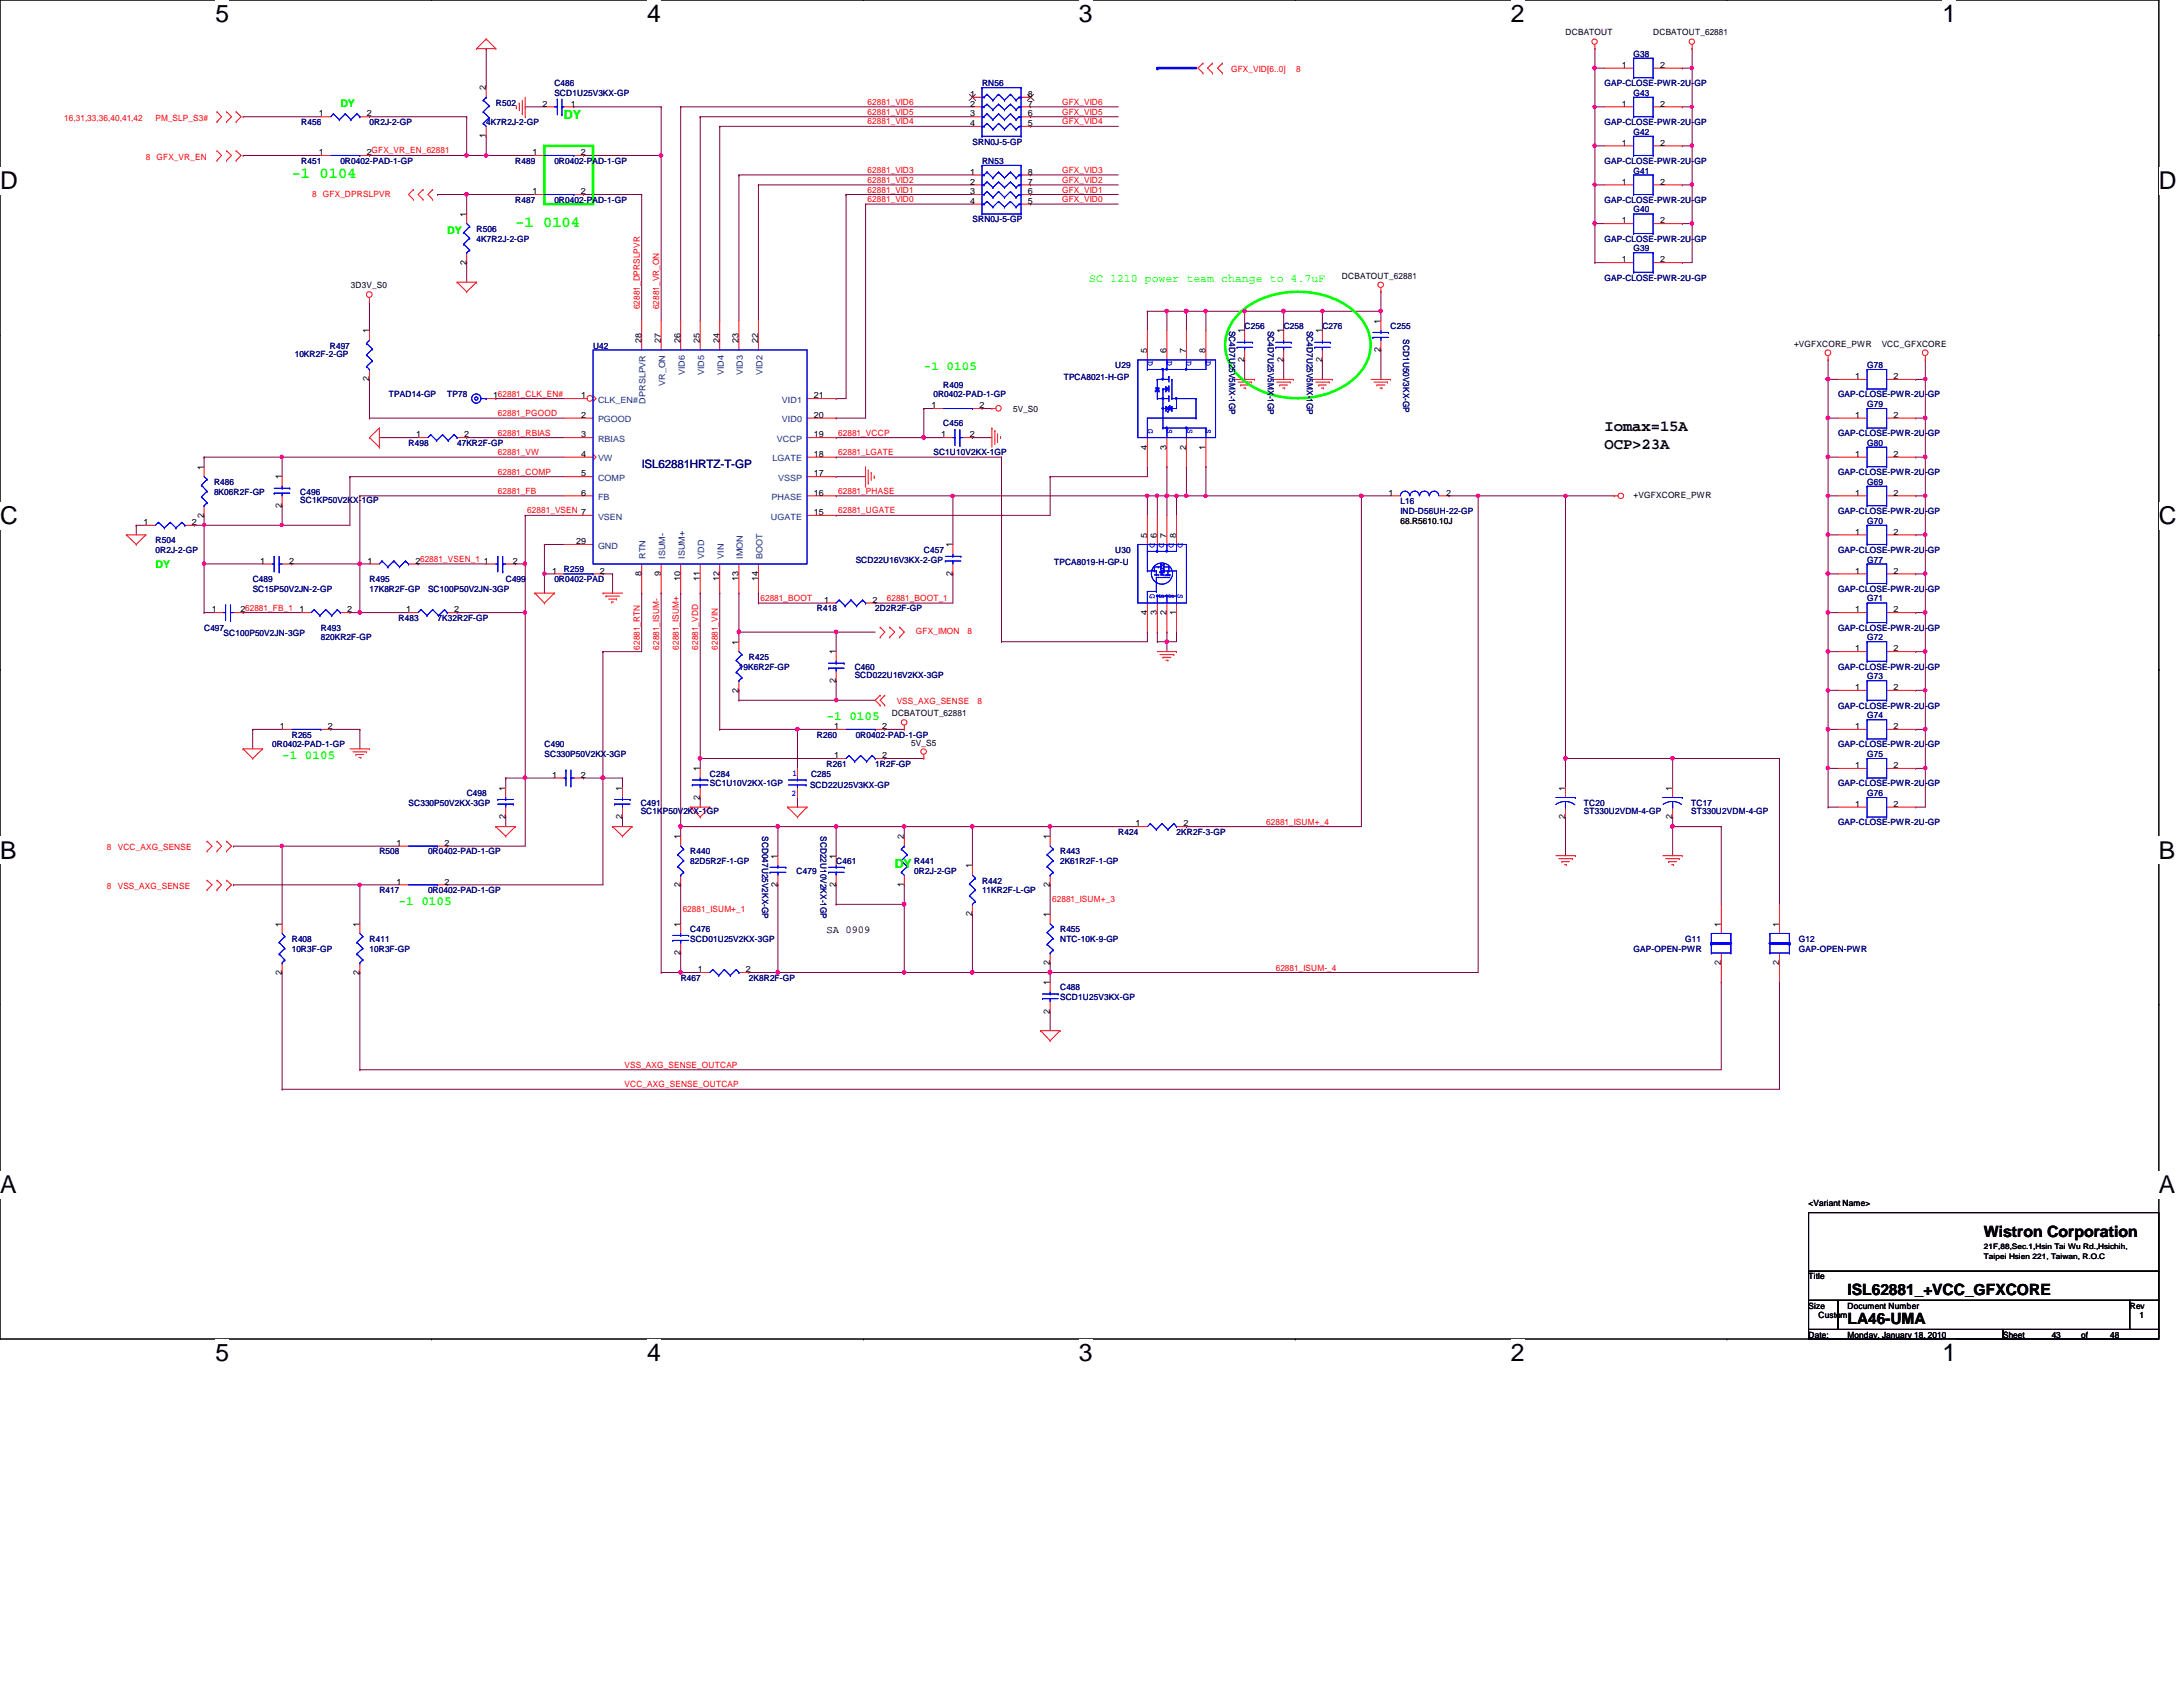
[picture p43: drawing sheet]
<svg xmlns="http://www.w3.org/2000/svg" width="279mm" height="216mm" viewBox="0 0 279 216" stroke-linecap="round" stroke-linejoin="round" font-family="sans-serif">
<defs><g id="words">
<g font-size="3.1">
<text x="27.6" y="2.8">5</text>
<text x="82.8" y="2.8">4</text>
<text x="138.1" y="2.8">3</text>
<text x="193.4" y="2.8">2</text>
<text x="248.6" y="2.8">1</text>
<text x="0" y="24.2">D</text>
<text x="276.3" y="24.2">D</text>
<text x="0" y="67.1">C</text>
<text x="276.3" y="67.1">C</text>
<text x="0" y="109.9">B</text>
<text x="276.3" y="109.9">B</text>
<text x="0" y="152.7">A</text>
<text x="276.3" y="152.7">A</text>
<text x="27.6" y="174.2">5</text>
<text x="82.8" y="174.2">4</text>
<text x="138.1" y="174.2">3</text>
<text x="193.4" y="174.2">2</text>
<text x="248.6" y="174.2">1</text>
</g>
<g font-size="2" fill="#0f0">
<text x="37.3" y="22.8">-1 0104</text>
<text x="66" y="29">-1 0104</text>
</g>
<g font-size="2">
<text x="205.4" y="55.2">Iomax=15A</text>
<text x="205.4" y="57.4">OCP&gt;23A</text>
<text x="253.9" y="158.3">Wistron Corporation</text>
<text x="236.5" y="165.8">ISL62881_+VCC_GFXCORE</text>
<text x="236.5" y="169.5">LA46-UMA</text>
</g>
<g font-size="1.6" fill="#0f0">
<text x="72.2" y="15.2">DY</text>
<text x="118.2" y="47.4">-1 0105</text>
<text x="105.8" y="92.2">-1 0105</text>
<text x="36.1" y="97.2">-1 0105</text>
<text x="114.5" y="111">DY</text>
<text x="51" y="115.9">-1 0105</text>
</g>
<text font-size="1.5" fill="#0f0" x="139.4" y="36.1">SC 1210 power team change to 4.7uF</text>
<text font-size="1.5" fill="#000080" x="82.1" y="59.9">ISL62881HRTZ-T-GP</text>
<g font-size="1.4" fill="#0f0">
<text x="43.6" y="13.7">DY</text>
<text x="57.2" y="29.9">DY</text>
<text x="19.9" y="72.7">DY</text>
</g>
<text font-size="1.4" x="105.8" y="119.4">SA 0909</text>
<g font-size="1.1">
<text x="200.4" y="4.5">DCBATOUT</text>
<text x="211.6" y="4.5">DCBATOUT_62881</text>
<text x="62.2" y="11.6" transform="rotate(-90 62.2 11.6)">2</text>
<text x="207.6" y="8.7">1</text>
<text x="212.5" y="8.7">2</text>
<text x="40.8" y="14.9">1</text>
<text x="46.9" y="14.9">2</text>
<text x="62.2" y="17.7" transform="rotate(-90 62.2 17.7)">1</text>
<text x="69.4" y="13.6">2</text>
<text x="73.1" y="13.6">1</text>
<text x="124.2" y="12.4">1</text>
<text x="124.2" y="13.6">2</text>
<text x="124.2" y="14.9">3</text>
<text x="124.2" y="16.1">4</text>
<text x="131.6" y="16.1">5</text>
<text x="131.6" y="14.9">6</text>
<text x="131.6" y="13.6">7</text>
<text x="131.6" y="12.4">8</text>
<text x="207.6" y="13.6">1</text>
<text x="212.5" y="13.6">2</text>
<text x="40.8" y="19.9">1</text>
<text x="46.9" y="19.9">2GFX_VR_EN_62881</text>
<text x="68.2" y="19.9">1</text>
<text x="74.3" y="19.9">2</text>
<text x="124.2" y="22.4">1</text>
<text x="124.2" y="23.6">2</text>
<text x="131.6" y="23.6">7</text>
<text x="131.6" y="22.4">8</text>
<text x="207.6" y="18.6">1</text>
<text x="207.6" y="23.6">1</text>
<text x="212.5" y="18.6">2</text>
<text x="212.5" y="23.6">2</text>
<text x="59.7" y="27.7" transform="rotate(-90 59.7 27.7)">1</text>
<text x="68.2" y="24.8">1</text>
<text x="74.3" y="24.8">2</text>
<text x="124.2" y="24.8">3</text>
<text x="124.2" y="26.1">4</text>
<text x="131.6" y="26.1">5</text>
<text x="131.6" y="24.8">6</text>
<text x="207.6" y="28.6">1</text>
<text x="212.5" y="28.6">2</text>
<text x="59.7" y="33.9" transform="rotate(-90 59.7 33.9)">2</text>
<text x="171.7" y="35.6">DCBATOUT_62881</text>
<text x="207.6" y="33.6">1</text>
<text x="212.5" y="33.6">2</text>
<text x="44.9" y="36.9">3D3V_S0</text>
<text x="176.7" y="41.4" transform="rotate(-90 176.7 41.4)">1</text>
<text x="47.2" y="42.7" transform="rotate(-90 47.2 42.7)">1</text>
<text x="82.1" y="43.9" transform="rotate(-90 82.1 43.9)">28</text>
<text x="84.6" y="43.9" transform="rotate(-90 84.6 43.9)">27</text>
<text x="87.1" y="43.9" transform="rotate(-90 87.1 43.9)">26</text>
<text x="89.6" y="43.9" transform="rotate(-90 89.6 43.9)">25</text>
<text x="92.1" y="43.9" transform="rotate(-90 92.1 43.9)">24</text>
<text x="94.5" y="43.9" transform="rotate(-90 94.5 43.9)">23</text>
<text x="97" y="43.9" transform="rotate(-90 97 43.9)">22</text>
<text x="146.8" y="45.2" transform="rotate(-90 146.8 45.2)">5</text>
<text x="149.3" y="45.2" transform="rotate(-90 149.3 45.2)">6</text>
<text x="151.8" y="45.2" transform="rotate(-90 151.8 45.2)">7</text>
<text x="154.3" y="45.2" transform="rotate(-90 154.3 45.2)">8</text>
<text x="159.3" y="46.3" transform="rotate(-90 159.3 46.3)">2</text>
<text x="159.3" y="42.7" transform="rotate(-90 159.3 42.7)">1</text>
<text x="164.3" y="46.3" transform="rotate(-90 164.3 46.3)">2</text>
<text x="164.3" y="42.7" transform="rotate(-90 164.3 42.7)">1</text>
<text x="169.2" y="46.3" transform="rotate(-90 169.2 46.3)">2</text>
<text x="169.2" y="42.7" transform="rotate(-90 169.2 42.7)">1</text>
<text x="176.7" y="45.1" transform="rotate(-90 176.7 45.1)">2</text>
<text x="229.6" y="44.4">+VGFXCORE_PWR</text>
<text x="240.8" y="44.4">VCC_GFXCORE</text>
<text x="47.2" y="48.8" transform="rotate(-90 47.2 48.8)">2</text>
<text x="63.1" y="51">162881_CLK_EN#</text>
<text x="74.4" y="51">1</text>
<text x="74.4" y="53.5">2</text>
<text x="104.2" y="53.5">20</text>
<text x="104.2" y="51">21</text>
<text x="119.2" y="52.2">1</text>
<text x="125.3" y="52.2">2</text>
<text x="129.7" y="52.7">5V_S0</text>
<text x="237.4" y="53.5">1</text>
<text x="237.4" y="48.5">1</text>
<text x="242.4" y="53.5">2</text>
<text x="242.4" y="48.5">2</text>
<text x="53.3" y="56">1</text>
<text x="59.4" y="56">2</text>
<text x="74.4" y="56">3</text>
<text x="74.4" y="58.5">4</text>
<text x="104.2" y="58.5">18</text>
<text x="104.2" y="56">19</text>
<text x="120.4" y="56">1</text>
<text x="124.1" y="56">2</text>
<text x="146.8" y="57.5" transform="rotate(-90 146.8 57.5)">4</text>
<text x="149.3" y="57.5" transform="rotate(-90 149.3 57.5)">3</text>
<text x="151.8" y="57.5" transform="rotate(-90 151.8 57.5)">2</text>
<text x="154.3" y="57.5" transform="rotate(-90 154.3 57.5)">1</text>
<text x="237.4" y="58.5">1</text>
<text x="242.4" y="58.5">2</text>
<text x="26.1" y="60.1" transform="rotate(-90 26.1 60.1)">1</text>
<text x="36.1" y="65" transform="rotate(-90 36.1 65)">2</text>
<text x="36.1" y="61.3" transform="rotate(-90 36.1 61.3)">1</text>
<text x="74.4" y="61">5</text>
<text x="74.4" y="63.4">6</text>
<text x="104.2" y="65.9">15</text>
<text x="104.2" y="63.4">16</text>
<text x="104.2" y="61">17</text>
<text x="177.7" y="63.4">1</text>
<text x="185.1" y="63.4">2</text>
<text x="209.1" y="63.8">+VGFXCORE_PWR</text>
<text x="237.4" y="63.4">1</text>
<text x="242.4" y="63.4">2</text>
<text x="18.4" y="67.2">1</text>
<text x="24.6" y="67.2">2</text>
<text x="26.1" y="66.3" transform="rotate(-90 26.1 66.3)">2</text>
<text x="73.7" y="69.6">29</text>
<text x="121.9" y="70.1" transform="rotate(-90 121.9 70.1)">1</text>
<text x="146.8" y="68.8" transform="rotate(-90 146.8 68.8)">5</text>
<text x="148.1" y="68.8" transform="rotate(-90 148.1 68.8)">6</text>
<text x="149.3" y="68.8" transform="rotate(-90 149.3 68.8)">7</text>
<text x="150.5" y="68.8" transform="rotate(-90 150.5 68.8)">8</text>
<text x="179.2" y="67">68.R5610.10J</text>
<text x="237.4" y="68.4">1</text>
<text x="242.4" y="68.4">2</text>
<text x="33.3" y="72.1">1</text>
<text x="37" y="72.1">2</text>
<text x="47" y="72.1">1</text>
<text x="53.2" y="72.1">262881_VSEN_1</text>
<text x="61.9" y="72.1">1</text>
<text x="65.6" y="72.1">2</text>
<text x="70.7" y="73.4">1</text>
<text x="76.8" y="73.4">2</text>
<text x="82.1" y="73.7" transform="rotate(-90 82.1 73.7)">8</text>
<text x="84.6" y="73.7" transform="rotate(-90 84.6 73.7)">9</text>
<text x="87.1" y="74.3" transform="rotate(-90 87.1 74.3)">10</text>
<text x="89.6" y="74.3" transform="rotate(-90 89.6 74.3)">11</text>
<text x="92.1" y="74.3" transform="rotate(-90 92.1 74.3)">12</text>
<text x="94.5" y="74.3" transform="rotate(-90 94.5 74.3)">13</text>
<text x="97" y="74.3" transform="rotate(-90 97 74.3)">14</text>
<text x="105.5" y="77.1">1</text>
<text x="111.7" y="77.1">2</text>
<text x="121.9" y="73.7" transform="rotate(-90 121.9 73.7)">2</text>
<text x="237.4" y="73.4">1</text>
<text x="242.4" y="73.4">2</text>
<text x="27.1" y="78.4">1</text>
<text x="30.8" y="78.4">262881_FB_1</text>
<text x="38.3" y="78.4">1</text>
<text x="44.4" y="78.4">2</text>
<text x="52" y="78.4">1</text>
<text x="58.1" y="78.4">2</text>
<text x="94.5" y="82.5" transform="rotate(-90 94.5 82.5)">1</text>
<text x="107" y="83.7" transform="rotate(-90 107 83.7)">1</text>
<text x="146.8" y="78.7" transform="rotate(-90 146.8 78.7)">4</text>
<text x="148.1" y="78.7" transform="rotate(-90 148.1 78.7)">3</text>
<text x="149.3" y="78.7" transform="rotate(-90 149.3 78.7)">2</text>
<text x="150.5" y="78.7" transform="rotate(-90 150.5 78.7)">1</text>
<text x="237.4" y="83.4">1</text>
<text x="237.4" y="78.4">1</text>
<text x="242.4" y="83.4">2</text>
<text x="242.4" y="78.4">2</text>
<text x="94.5" y="88.6" transform="rotate(-90 94.5 88.6)">2</text>
<text x="107" y="87.4" transform="rotate(-90 107 87.4)">2</text>
<text x="237.4" y="88.3">1</text>
<text x="242.4" y="88.3">2</text>
<text x="35.8" y="93.3">1</text>
<text x="42" y="93.3">2</text>
<text x="106.8" y="93.3">1</text>
<text x="112.9" y="93.3">2</text>
<text x="114.1" y="91.7">DCBATOUT_62881</text>
<text x="116.6" y="95.4">5V_S5</text>
<text x="237.4" y="93.3">1</text>
<text x="242.4" y="93.3">2</text>
<text x="64.7" y="101.2" transform="rotate(-90 64.7 101.2)">1</text>
<text x="70.7" y="99.5">1</text>
<text x="74.3" y="99.5">2</text>
<text x="79.6" y="101.2" transform="rotate(-90 79.6 101.2)">1</text>
<text x="89.6" y="98.7" transform="rotate(-90 89.6 98.7)">1</text>
<text x="106.8" y="97">1</text>
<text x="112.9" y="97">2</text>
<text x="200.3" y="101.2" transform="rotate(-90 200.3 101.2)">1</text>
<text x="214" y="101.2" transform="rotate(-90 214 101.2)">1</text>
<text x="237.4" y="98.3">1</text>
<text x="242.4" y="98.3">2</text>
<text x="64.7" y="104.8" transform="rotate(-90 64.7 104.8)">2</text>
<text x="79.6" y="104.8" transform="rotate(-90 79.6 104.8)">2</text>
<text x="87.1" y="107.4" transform="rotate(-90 87.1 107.4)">1</text>
<text x="89.6" y="102.3" transform="rotate(-90 89.6 102.3)">2</text>
<text x="115.7" y="107.4" transform="rotate(-90 115.7 107.4)">2</text>
<text x="134.4" y="107.4" transform="rotate(-90 134.4 107.4)">1</text>
<text x="145.3" y="105.7">1</text>
<text x="151.5" y="105.7">2</text>
<text x="200.3" y="104.8" transform="rotate(-90 200.3 104.8)">2</text>
<text x="214" y="104.8" transform="rotate(-90 214 104.8)">2</text>
<text x="237.4" y="103.3">1</text>
<text x="242.4" y="103.3">2</text>
<text x="50.8" y="108.2">1</text>
<text x="50.8" y="113.2">1</text>
<text x="56.9" y="108.2">2</text>
<text x="56.9" y="113.2">2</text>
<text x="87.1" y="113.5" transform="rotate(-90 87.1 113.5)">2</text>
<text x="99.5" y="113.5" transform="rotate(-90 99.5 113.5)">2</text>
<text x="99.5" y="109.9" transform="rotate(-90 99.5 109.9)">1</text>
<text x="107" y="113.5" transform="rotate(-90 107 113.5)">2</text>
<text x="107" y="109.9" transform="rotate(-90 107 109.9)">1</text>
<text x="115.7" y="113.5" transform="rotate(-90 115.7 113.5)">1</text>
<text x="124.4" y="111.1" transform="rotate(-90 124.4 111.1)">1</text>
<text x="134.4" y="113.5" transform="rotate(-90 134.4 113.5)">2</text>
<text x="36.1" y="118.6" transform="rotate(-90 36.1 118.6)">1</text>
<text x="46" y="118.6" transform="rotate(-90 46 118.6)">1</text>
<text x="87.1" y="118.6" transform="rotate(-90 87.1 118.6)">1</text>
<text x="124.4" y="117.3" transform="rotate(-90 124.4 117.3)">2</text>
<text x="134.4" y="117.3" transform="rotate(-90 134.4 117.3)">1</text>
<text x="220.3" y="118.6" transform="rotate(-90 220.3 118.6)">1</text>
<text x="227.7" y="118.6" transform="rotate(-90 227.7 118.6)">1</text>
<text x="36.1" y="124.8" transform="rotate(-90 36.1 124.8)">2</text>
<text x="46" y="124.8" transform="rotate(-90 46 124.8)">2</text>
<text x="87.1" y="122.3" transform="rotate(-90 87.1 122.3)">2</text>
<text x="89.3" y="124.4">1</text>
<text x="95.5" y="124.4">2</text>
<text x="134.4" y="123.5" transform="rotate(-90 134.4 123.5)">2</text>
<text x="220.3" y="123.5" transform="rotate(-90 220.3 123.5)">2</text>
<text x="227.7" y="123.5" transform="rotate(-90 227.7 123.5)">2</text>
<text x="134.4" y="129.7" transform="rotate(-90 134.4 129.7)">2</text>
<text x="134.4" y="126.1" transform="rotate(-90 134.4 126.1)">1</text>
<text x="231.5" y="154.4">&lt;Variant Name&gt;</text>
<text x="231.5" y="163.7">Title</text>
<text x="231.5" y="167.5">Size</text>
<text x="236.5" y="167.5">Document Number</text>
<text x="272.6" y="167.5">Rev</text>
<text x="231.5" y="171.2">Date:</text>
<text x="232.7" y="168.7">Custom</text>
<text x="236.5" y="171.2">Monday, January 18, 2010</text>
<text x="256.4" y="171.2">Sheet</text>
<text x="262.6" y="171.2">43</text>
<text x="266.4" y="171.2">of</text>
<text x="270.1" y="171.2">48</text>
<text x="273.8" y="168.7">1</text>
</g>
<g font-size="1.1" fill="#000080">
<text x="71" y="11">C486</text>
<text x="125.7" y="11">RN56</text>
<text x="205.4" y="11">GAP-CLOSE-PWR-2U-GP</text>
<text x="209.1" y="7.3">G38</text>
<text x="38.6" y="16">R456</text>
<text x="47.3" y="16">0R2J-2-GP</text>
<text x="62.2" y="16">4K7R2J-2-GP</text>
<text x="63.5" y="13.5">R502</text>
<text x="71" y="12.3">SCD1U25V3KX-GP</text>
<text x="205.4" y="16">GAP-CLOSE-PWR-2U-GP</text>
<text x="209.1" y="17.2">G42</text>
<text x="209.1" y="12.3">G43</text>
<text x="38.6" y="21">R451</text>
<text x="43.6" y="21">0R0402-PAD-1-GP</text>
<text x="66" y="21">R489</text>
<text x="71" y="21">0R0402-PAD-1-GP</text>
<text x="124.5" y="18.5">SRN0J-5-GP</text>
<text x="125.7" y="21">RN53</text>
<text x="205.4" y="21">GAP-CLOSE-PWR-2U-GP</text>
<text x="209.1" y="22.2">G41</text>
<text x="61" y="29.7">R506</text>
<text x="66" y="26">R487</text>
<text x="71" y="26">0R0402-PAD-1-GP</text>
<text x="124.5" y="28.4">SRN0J-5-GP</text>
<text x="205.4" y="26">GAP-CLOSE-PWR-2U-GP</text>
<text x="209.1" y="27.2">G40</text>
<text x="61" y="30.9">4K7R2J-2-GP</text>
<text x="205.4" y="35.9">GAP-CLOSE-PWR-2U-GP</text>
<text x="205.4" y="30.9">GAP-CLOSE-PWR-2U-GP</text>
<text x="209.1" y="32.2">G39</text>
<text x="37.7" y="45.7">10KR2F-2-GP</text>
<text x="42.2" y="44.6">R497</text>
<text x="75.9" y="44.6">U42</text>
<text x="142.7" y="47.1">U29</text>
<text x="157.3" y="42.3" transform="rotate(90 157.3 42.3)">SC4D7U25V5MX-1GP</text>
<text x="159.3" y="42.1">C256</text>
<text x="162.3" y="42.3" transform="rotate(90 162.3 42.3)">SC4D7U25V5MX-1GP</text>
<text x="164.3" y="42.1">C258</text>
<text x="167.3" y="42.3" transform="rotate(90 167.3 42.3)">SC4D7U25V5MX-1GP</text>
<text x="169.2" y="42.1">C276</text>
<text x="178" y="42.1">C255</text>
<text x="179.6" y="43.4" transform="rotate(90 179.6 43.4)">SCD1U50V3KX-GP</text>
<text x="239" y="47.1">G78</text>
<text x="49.8" y="50.8">TPAD14-GP</text>
<text x="57.2" y="50.8">TP78</text>
<text x="119.5" y="50.8">0R0402-PAD-1-GP</text>
<text x="120.7" y="49.6">R409</text>
<text x="136.1" y="48.6">TPCA8021-H-GP</text>
<text x="235.2" y="50.8">GAP-CLOSE-PWR-2U-GP</text>
<text x="239" y="52.1">G79</text>
<text x="52.3" y="57.1">R498</text>
<text x="58.5" y="57.1">47KR2F-GP</text>
<text x="119.5" y="58.3">SC1U10V2KX-1GP</text>
<text x="120.7" y="54.6">C456</text>
<text x="235.2" y="55.8">GAP-CLOSE-PWR-2U-GP</text>
<text x="239" y="57.1">G80</text>
<text x="27.4" y="62.1">R486</text>
<text x="27.4" y="63.3">8K06R2F-GP</text>
<text x="38.4" y="63.3">C496</text>
<text x="38.4" y="64.4">SC1KP50V2KX-1GP</text>
<text x="179.2" y="64.5">L16</text>
<text x="179.2" y="65.8">IND-D56UH-22-GP</text>
<text x="235.2" y="60.8">GAP-CLOSE-PWR-2U-GP</text>
<text x="235.2" y="65.8">GAP-CLOSE-PWR-2U-GP</text>
<text x="239" y="62.1">G69</text>
<text x="19.9" y="69.5">R504</text>
<text x="19.9" y="70.7">0R2J-2-GP</text>
<text x="118.2" y="70.7">C457</text>
<text x="142.7" y="70.7">U30</text>
<text x="235.2" y="70.7">GAP-CLOSE-PWR-2U-GP</text>
<text x="239" y="67">G70</text>
<text x="32.3" y="74.5">C489</text>
<text x="32.3" y="75.7">SC15P50V2JN-2-GP</text>
<text x="47.3" y="74.5">R495</text>
<text x="47.3" y="75.7">17K8R2F-GP</text>
<text x="54.8" y="75.7">SC100P50V2JN-3GP</text>
<text x="64.7" y="74.5">C499</text>
<text x="71" y="74.5">0R0402-PAD</text>
<text x="72.2" y="73.2">R259</text>
<text x="109.5" y="72">SCD22U16V3KX-2-GP</text>
<text x="134.9" y="72.3">TPCA8019-H-GP-U</text>
<text x="235.2" y="75.7">GAP-CLOSE-PWR-2U-GP</text>
<text x="239" y="72">G77</text>
<text x="239" y="77">G71</text>
<text x="26.1" y="80.7">C497</text>
<text x="28.6" y="81.4">SC100P50V2JN-3GP</text>
<text x="41.1" y="80.7">R493</text>
<text x="41.1" y="82">820KR2F-GP</text>
<text x="51" y="79.5">R483</text>
<text x="56" y="79.5">7K32R2F-GP</text>
<text x="104.6" y="78.2">R418</text>
<text x="112" y="78.2">2D2R2F-GP</text>
<text x="235.2" y="80.7">GAP-CLOSE-PWR-2U-GP</text>
<text x="239" y="82">G72</text>
<text x="94.6" y="85.7">19K6R2F-GP</text>
<text x="95.8" y="84.5">R425</text>
<text x="109.4" y="85.7">C460</text>
<text x="109.4" y="86.8">SCD022U16V2KX-3GP</text>
<text x="235.2" y="85.7">GAP-CLOSE-PWR-2U-GP</text>
<text x="239" y="87">G73</text>
<text x="34.8" y="95.6">0R0402-PAD-1-GP</text>
<text x="37.3" y="94.4">R265</text>
<text x="69.7" y="95.6">C490</text>
<text x="104.6" y="94.4">R260</text>
<text x="109.5" y="94.4">0R0402-PAD-1-GP</text>
<text x="235.2" y="95.6">GAP-CLOSE-PWR-2U-GP</text>
<text x="235.2" y="90.7">GAP-CLOSE-PWR-2U-GP</text>
<text x="239" y="91.9">G74</text>
<text x="59.7" y="101.9">C498</text>
<text x="69.7" y="96.9">SC330P50V2KX-3GP</text>
<text x="90.8" y="99.4">C284</text>
<text x="90.8" y="100.6">SC1U10V2KX-1GP</text>
<text x="103.7" y="100.9">SCD22U25V3KX-GP</text>
<text x="103.8" y="99.4">C285</text>
<text x="105.8" y="98.1">R261</text>
<text x="112" y="98.1">1R2F-GP</text>
<text x="235.2" y="100.6">GAP-CLOSE-PWR-2U-GP</text>
<text x="239" y="96.9">G75</text>
<text x="239" y="101.9">G76</text>
<text x="52.3" y="103.1">SC330P50V2KX-3GP</text>
<text x="82" y="103.1">C491</text>
<text x="82" y="104.2">SC1KP50V2KX-1GP</text>
<text x="97.5" y="107" transform="rotate(90 97.5 107)">SCD047U25V2KX-GP</text>
<text x="105" y="107" transform="rotate(90 105 107)">SCD22U10V2KX-1GP</text>
<text x="143.1" y="106.8">R424</text>
<text x="150.6" y="106.8">2KR2F-3-GP</text>
<text x="202.7" y="103.1">TC20</text>
<text x="202.7" y="104.2">ST330U2VDM-4-GP</text>
<text x="216.5" y="103.1">TC17</text>
<text x="216.5" y="104.2">ST330U2VDM-4-GP</text>
<text x="235.2" y="105.6">GAP-CLOSE-PWR-2U-GP</text>
<text x="48.6" y="109.3">R508</text>
<text x="54.8" y="109.3">0R0402-PAD-1-GP</text>
<text x="88.3" y="109.3">R440</text>
<text x="88.3" y="110.6">82D5R2F-1-GP</text>
<text x="101.9" y="111.8">C479</text>
<text x="107" y="110.6">C461</text>
<text x="117" y="110.6">R441</text>
<text x="117" y="111.8">0R2J-2-GP</text>
<text x="125.7" y="113.1">R442</text>
<text x="135.7" y="109.3">R443</text>
<text x="135.7" y="110.6">2K61R2F-1-GP</text>
<text x="48.6" y="114.3">R417</text>
<text x="54.8" y="114.3">0R0402-PAD-1-GP</text>
<text x="88.3" y="119.3">C476</text>
<text x="125.7" y="114.3">11KR2F-L-GP</text>
<text x="135.7" y="119.3">R455</text>
<text x="37.3" y="120.5">R408</text>
<text x="37.3" y="121.8">10R3F-GP</text>
<text x="47.3" y="120.5">R411</text>
<text x="47.3" y="121.8">10R3F-GP</text>
<text x="87.1" y="125.5">R467</text>
<text x="88.3" y="120.5">SCD01U25V2KX-3GP</text>
<text x="95.8" y="125.5">2K8R2F-GP</text>
<text x="135.7" y="120.5">NTC-10K-9-GP</text>
<text x="209.1" y="121.8">GAP-OPEN-PWR</text>
<text x="215.7" y="120.5">G11</text>
<text x="230.3" y="120.5">G12</text>
<text x="230.3" y="121.8">GAP-OPEN-PWR</text>
<text x="135.7" y="126.7">C488</text>
<text x="135.7" y="128">SCD1U25V3KX-GP</text>
</g>
<g font-size="1.1" fill="#f00">
<text x="157.6" y="9.3">GFX_VID[6..0]</text>
<text x="165.9" y="9.3">8</text>
<text x="8.2" y="15.5">16,31,33,36,40,41,42</text>
<text x="19.9" y="15.5">PM_SLP_S3#</text>
<text x="111" y="13.4">62881_VID6</text>
<text x="111" y="15.9">62881_VID4</text>
<text x="111" y="14.7">62881_VID5</text>
<text x="135.9" y="14.7">GFX_VID5</text>
<text x="135.9" y="15.9">GFX_VID4</text>
<text x="135.9" y="13.4">GFX_VID6</text>
<text x="18.7" y="20.5">8 GFX_VR_EN</text>
<text x="111" y="22.1">62881_VID3</text>
<text x="111" y="23.4">62881_VID2</text>
<text x="135.9" y="22.1">GFX_VID3</text>
<text x="135.9" y="23.4">GFX_VID2</text>
<text x="40" y="25.2">8 GFX_DPRSLPVR</text>
<text x="111" y="25.9">62881_VID0</text>
<text x="111" y="24.6">62881_VID1</text>
<text x="135.9" y="25.9">GFX_VID0</text>
<text x="135.9" y="24.6">GFX_VID1</text>
<text x="81.9" y="39.6" transform="rotate(-90 81.9 39.6)">62881_DPRSLPVR</text>
<text x="84.4" y="39.6" transform="rotate(-90 84.4 39.6)">62881_VR_ON</text>
<text x="63.7" y="53.3">62881_PGOOD</text>
<text x="63.7" y="58.3">62881_VW</text>
<text x="63.7" y="55.8">62881_RBIAS</text>
<text x="107.3" y="58.3">62881_LGATE</text>
<text x="107.3" y="55.8">62881_VCCP</text>
<text x="63.7" y="60.7">62881_COMP</text>
<text x="63.7" y="63.2">62881_FB</text>
<text x="67.5" y="65.7">62881_VSEN 7</text>
<text x="107.3" y="65.7">62881_UGATE</text>
<text x="107.3" y="63.2">62881_PHASE</text>
<text x="97.3" y="76.9">62881_BOOT</text>
<text x="113.5" y="76.9">62881_BOOT_1</text>
<text x="81.9" y="83.1" transform="rotate(-90 81.9 83.1)">62881_RTN</text>
<text x="84.4" y="83.1" transform="rotate(-90 84.4 83.1)">62881_ISUM-</text>
<text x="86.9" y="83.1" transform="rotate(-90 86.9 83.1)">62881_ISUM+</text>
<text x="89.4" y="83.1" transform="rotate(-90 89.4 83.1)">62881_VDD</text>
<text x="91.9" y="83.1" transform="rotate(-90 91.9 83.1)">62881_VIN</text>
<text x="117.2" y="81.2">GFX_IMON</text>
<text x="123.8" y="81.2">8</text>
<text x="114.8" y="90">VSS_AXG_SENSE</text>
<text x="125.1" y="90">8</text>
<text x="162.1" y="105.5">62881_ISUM+_4</text>
<text x="13.7" y="108.8">8</text>
<text x="13.7" y="113.8">8</text>
<text x="15.1" y="108.8">VCC_AXG_SENSE</text>
<text x="15.1" y="113.8">VSS_AXG_SENSE</text>
<text x="87.4" y="116.8">62881_ISUM+_1</text>
<text x="134.7" y="115.5">62881_ISUM+_3</text>
<text x="163.3" y="124.2">62881_ISUM-_4</text>
<text x="79.9" y="136.7">VSS_AXG_SENSE_OUTCAP</text>
<text x="79.9" y="139.1">VCC_AXG_SENSE_OUTCAP</text>
</g>
<g font-size="1.1" fill="#00f">
<text x="146.9" y="46.2" transform="rotate(90 146.9 46.2)">D</text>
<text x="149.4" y="46.2" transform="rotate(90 149.4 46.2)">D</text>
<text x="151.8" y="46.2" transform="rotate(90 151.8 46.2)">D</text>
<text x="154.3" y="46.2" transform="rotate(90 154.3 46.2)">D</text>
<text x="146.9" y="54.9" transform="rotate(90 146.9 54.9)">G</text>
<text x="149.4" y="54.9" transform="rotate(90 149.4 54.9)">S</text>
<text x="152" y="54.9" transform="rotate(90 152 54.9)">S</text>
<text x="154.3" y="54.9" transform="rotate(90 154.3 54.9)">S</text>
<text x="147.2" y="69.5" transform="rotate(90 147.2 69.5)">D</text>
<text x="148.4" y="69.5" transform="rotate(90 148.4 69.5)">D</text>
<text x="149.6" y="69.5" transform="rotate(90 149.6 69.5)">D</text>
<text x="150.7" y="69.5" transform="rotate(90 150.7 69.5)">D</text>
<text x="147.2" y="76" transform="rotate(90 147.2 76)">G</text>
<text x="148.4" y="76" transform="rotate(90 148.4 76)">S</text>
<text x="149.6" y="76" transform="rotate(90 149.6 76)">S</text>
<text x="150.7" y="76" transform="rotate(90 150.7 76)">S</text>
<text x="101.3" y="101.9">2</text>
<text x="101.4" y="99.3">1</text>
</g>
<g font-size="1.1" fill="#004080">
<text x="76.5" y="51.6">CLK_EN#</text>
<text x="82.6" y="51.6" transform="rotate(-90 82.6 51.6)">DPRSLPVR</text>
<text x="85.1" y="49.4" transform="rotate(-90 85.1 49.4)">VR_ON</text>
<text x="87.6" y="48" transform="rotate(-90 87.6 48)">VID6</text>
<text x="90.1" y="48" transform="rotate(-90 90.1 48)">VID5</text>
<text x="92.6" y="48" transform="rotate(-90 92.6 48)">VID4</text>
<text x="95.1" y="48" transform="rotate(-90 95.1 48)">VID3</text>
<text x="97.6" y="48" transform="rotate(-90 97.6 48)">VID2</text>
<text x="100.1" y="51.6">VID1</text>
<text x="76.5" y="54.1">PGOOD</text>
<text x="76.5" y="56.6">RBIAS</text>
<text x="76.5" y="59.1">VW</text>
<text x="98.9" y="59.1">LGATE</text>
<text x="99.4" y="56.6">VCCP</text>
<text x="100.1" y="54.1">VID0</text>
<text x="76.5" y="61.6">COMP</text>
<text x="76.5" y="64">FB</text>
<text x="98.8" y="64">PHASE</text>
<text x="99.6" y="61.6">VSSP</text>
<text x="76.5" y="66.5">VSEN</text>
<text x="76.5" y="70.2">GND</text>
<text x="82.6" y="71.5" transform="rotate(-90 82.6 71.5)">RTN</text>
<text x="85.1" y="71.5" transform="rotate(-90 85.1 71.5)">ISUM-</text>
<text x="87.6" y="71.5" transform="rotate(-90 87.6 71.5)">ISUM+</text>
<text x="90.1" y="71.5" transform="rotate(-90 90.1 71.5)">VDD</text>
<text x="92.6" y="71.5" transform="rotate(-90 92.6 71.5)">VIN</text>
<text x="95.1" y="71.5" transform="rotate(-90 95.1 71.5)">IMON</text>
<text x="97.6" y="71.5" transform="rotate(-90 97.6 71.5)">BOOT</text>
<text x="98.7" y="66.5">UGATE</text>
</g>
<g font-size="1">
<text x="253.9" y="159.8">21F,88,Sec.1,Hsin Tai Wu Rd.,Hsichih,</text>
<text x="253.9" y="161.1">Taipei Hsien 221, Taiwan, R.O.C</text>
</g>
</g></defs>
<path d="M0 0h276.3v171.4h-276.3z" fill="none" stroke="#000" stroke-width=".13"/>
<g fill="#fff">
<path d="M27.6 0h1.7v3.5h-1.7z"/>
<path d="M27.6 171.4h1.7v3.4h-1.7z"/>
</g>
<path d="M55.2 0h.1M55.2 171.4h.1" fill="none" stroke="#000" stroke-width=".13"/>
<g fill="#fff">
<path d="M82.8 0h1.8v3.5h-1.8z"/>
<path d="M82.8 171.4h1.8v3.4h-1.8z"/>
</g>
<path d="M110.5 0h.1M110.5 171.4h.1" fill="none" stroke="#000" stroke-width=".13"/>
<g fill="#fff">
<path d="M138.1 0h1.7v3.5h-1.7z"/>
<path d="M138.1 171.4h1.7v3.4h-1.7z"/>
</g>
<path d="M165.8 0h.1M165.8 171.4h.1" fill="none" stroke="#000" stroke-width=".13"/>
<g fill="#fff">
<path d="M193.4 0h1.7v3.5h-1.7z"/>
<path d="M193.4 171.4h1.7v3.4h-1.7z"/>
</g>
<path d="M221 0h.1M221 171.4h.1" fill="none" stroke="#000" stroke-width=".13"/>
<g fill="#fff">
<path d="M248.6 0h1.8v3.5h-1.8z"/>
<path d="M248.6 171.4h1.8v3.4h-1.8z"/>
<path d="M0 21.4h2.2v3.5h-2.2z"/>
<path d="M276.3 21.4h2.3v3.5h-2.3z"/>
<path d="M0 64.3h2.2v3.4h-2.2z"/>
<path d="M276.3 64.3h2.3v3.4h-2.3z"/>
</g>
<path d="M0 42.8h.1M276.3 42.8h.1" fill="none" stroke="#000" stroke-width=".13"/>
<g fill="#fff">
<path d="M0 107.1h2.1v3.5h-2.1z"/>
<path d="M276.3 107.1h2.1v3.5h-2.1z"/>
</g>
<path d="M0 85.7h.1M276.3 85.7h.1" fill="none" stroke="#000" stroke-width=".13"/>
<g fill="#fff">
<path d="M0 149.9h2.1v3.5h-2.1z"/>
<path d="M276.3 149.9h2.1v3.5h-2.1z"/>
</g>
<path d="M0 128.5h.1M276.3 128.5h.1" fill="none" stroke="#000" stroke-width=".13"/>
<g fill="none" stroke="#800040" stroke-width=".13">
<path d="M87.1 13.7h.1M87.1 13.7h37.4M131.9 14.9h.1M131.9 14.9h11.2M131.9 26.1h.1M131.9 26.1h11.2M92.1 93.3h.1M92.1 93.3h10M102.1 93.3h.1M102.1 93.3v5M214.1 97.1h.1M214.1 97.1v3.7"/>
<path d="M214.1 97.1h13.7"/>
</g>
<path d="M213.9 96.9h.3l.1 .1-.1 .2-.2 .1-.1-.1z" fill-rule="evenodd" fill="#f0f"/>
<path d="M213.9 96.9h.3l.1 .1-.1 .2-.2 .1-.1-.1z" fill="none" stroke="#f0f" stroke-width=".13"/>
<path d="M189.2 63.5h.1M189.2 63.5v61" fill="none" stroke="#800040" stroke-width=".13"/>
<path d="M189 63.3h.3l.1 .2-.1 .1-.2 .1-.1-.1z" fill-rule="evenodd" fill="#f0f"/>
<path d="M189 63.3h.3l.1 .2-.1 .1-.2 .1-.1-.1z" fill="none" stroke="#f0f" stroke-width=".13"/>
<path d="M134.4 124.5h.1M134.4 124.5h54.8M227.8 125.7h.1M227.8 125.7v13.7" fill="none" stroke="#800040" stroke-width=".13"/>
<path d="M134.2 124.3h.3l.1 .1-.1 .2-.1 .1-.2-.1z" fill-rule="evenodd" fill="#f0f"/>
<path d="M134.2 124.3h.3l.1 .1-.1 .2-.1 .1-.2-.1z" fill="none" stroke="#f0f" stroke-width=".13"/>
<g fill="none" stroke="#800040" stroke-width=".13">
<path d="M131.9 16.2h.1M131.9 16.2h11.2M108.3 24.9h.1M108.3 24.9v26.1h-1.3M110.8 26.1h.1M110.8 26.1v27.4h-3.8M131.9 22.4h.1M131.9 22.4h11.2M107 51h.1M107 53.5h.1M200.4 63.5h.1M200.4 63.5v33.6"/>
<path d="M227.8 97.1h.1M227.8 97.1v18.6M151.8 105.8h.1M151.8 105.8h22.4M200.4 104.6h.1M200.4 104.6v4.9"/>
</g>
<path d="M200.2 96.9h.3l.1 .1-.1 .2-.1 .1-.2-.1z" fill-rule="evenodd" fill="#f0f"/>
<path d="M200.2 96.9h.3l.1 .1-.1 .2-.1 .1-.2-.1z" fill="none" stroke="#f0f" stroke-width=".13"/>
<path d="M200.2 63.3h.3l.1 .2-.1 .1-.1 .1-.2-.1z" fill-rule="evenodd" fill="#f0f"/>
<path d="M200.2 63.3h.3l.1 .2-.1 .1-.1 .1-.2-.1z" fill="none" stroke="#f0f" stroke-width=".13"/>
<path d="M174.2 63.5h.1M174.2 63.5v42.3M200.4 97.1h.1M200.4 97.1v3.7M220.3 125.7h.1M220.3 125.7v11.2" fill="none" stroke="#800040" stroke-width=".13"/>
<path d="M174 63.3h.4l.1 .2-.1 .1-.2 .1-.2-.1z" fill-rule="evenodd" fill="#f0f"/>
<path d="M174 63.3h.4l.1 .2-.1 .1-.2 .1-.2-.1z" fill="none" stroke="#f0f" stroke-width=".13"/>
<g fill="none" stroke="#800040" stroke-width=".13">
<path d="M87.1 13.7h.1M87.1 13.7v27.4M92.1 16.2h.1M92.1 16.2h32.4M92.1 16.2v24.9M131.9 13.7h.1M131.9 13.7h11.2M94.6 22.4h.1M94.6 22.4h29.9M94.6 22.4v18.7M97.1 23.7h.1M97.1 23.7h27.4"/>
<path d="M97.1 23.7v17.4M108.3 24.9h.1M108.3 24.9h16.2M110.8 26.1h.1M110.8 26.1h13.7M214.1 105.8h.1M214.1 105.8v3.7"/>
</g>
<path d="M213.9 105.6h.3l.1 .1-.1 .2-.2 .1-.1-.1z" fill-rule="evenodd" fill="#f0f"/>
<path d="M213.9 105.6h.3l.1 .1-.1 .2-.2 .1-.1-.1z" fill="none" stroke="#f0f" stroke-width=".13"/>
<path d="M214.1 105.8h.1M214.1 104.6h.1M214.1 105.8h6.2M214.1 104.6v1.2M220.3 105.8h.1M220.3 105.8v9.9" fill="none" stroke="#800040" stroke-width=".13"/>
<path d="M148.1 8.7h5" fill="none" stroke="#00f" stroke-width=".34"/>
<circle cx="148.1" cy="8.7" r=".17" fill="#00f"/>
<path d="M131.9 23.7h.1M131.9 23.7h11.2M154.3 63.5h.1M154.3 63.5h19.9M185.5 63.5h.1M185.5 63.5h14.9M189.2 63.5h.1" fill="none" stroke="#800040" stroke-width=".13"/>
<path d="M154.2 63.3h.2l.1 .2-.1 .1-.1 .1-.1-.1z" fill-rule="evenodd" fill="#f0f"/>
<path d="M154.2 63.3h.2l.1 .2-.1 .1-.1 .1-.1-.1z" fill="none" stroke="#f0f" stroke-width=".13"/>
<g fill="none" stroke="#800040" stroke-width=".13">
<path d="M31.1 14.9h.1M31.1 14.9h10M62.2 6.2h.1M62.2 6.2v5M89.6 14.9h.1M89.6 14.9h34.9M89.6 14.9v26.2M131.9 24.9h.1M131.9 24.9h11.2M29.9 108.3h.1M29.9 108.3h6.2M36.1 108.3h.1"/>
<path d="M36.1 108.3v9.9M99.6 124.5h.1M99.6 124.5h16.1"/>
</g>
<path d="M99.4 124.3h.3l.1 .1-.1 .2-.2 .1-.1-.1z" fill-rule="evenodd" fill="#f0f"/>
<path d="M99.4 124.3h.3l.1 .1-.1 .2-.2 .1-.1-.1z" fill="none" stroke="#f0f" stroke-width=".13"/>
<path d="M67.2 13.7h.1M67.2 13.7h2.5M73.4 13.7h.1M73.4 13.7h11.2M47.3 38.6h.1M47.3 38.6v3.7M107 80.9h.1M107 80.9h5" fill="none" stroke="#800040" stroke-width=".13"/>
<path d="M106.9 80.7h.3v.2v.1l-.2 .1-.1-.1z" fill-rule="evenodd" fill="#f0f"/>
<path d="M106.9 80.7h.3v.2v.1l-.2 .1-.1-.1z" fill="none" stroke="#f0f" stroke-width=".13"/>
<path d="M59.7 33.6h.1M59.7 33.6v2.5M63.5 51h.1M63.5 51h8.7M94.6 75.9h.1M94.6 75.9v5M113.2 93.3h.1M113.2 97.1h.1M113.2 93.3h2.5M113.2 97.1h5M200.4 97.1h.1M200.4 97.1h13.7" fill="none" stroke="#800040" stroke-width=".13"/>
<path d="M200.2 96.9h.3l.1 .1-.1 .2-.1 .1-.2-.1z" fill-rule="evenodd" fill="#f0f"/>
<path d="M200.2 96.9h.3l.1 .1-.1 .2-.1 .1-.2-.1z" fill="none" stroke="#f0f" stroke-width=".13"/>
<g fill="none" stroke="#800040" stroke-width=".13">
<path d="M31.1 19.9h.1M31.1 19.9h10M47.3 19.9h.1M47.3 14.9h.1M47.3 19.9h12.4M47.3 14.9h12.4M107 80.9h.1M107 80.9v2.5M246.4 83.4h.1M246.4 83.4v4.9M29.9 113.2h.1M29.9 113.2h16.2"/>
<path d="M46.1 113.2h.1M46.1 113.2v5"/>
</g>
<path d="M246.2 83.2h.4v.2v.1l-.2 .1-.2-.1z" fill-rule="evenodd" fill="#f0f"/>
<path d="M246.2 83.2h.4v.2v.1l-.2 .1-.2-.1z" fill="none" stroke="#f0f" stroke-width=".13"/>
<path d="M234 93.3h.1M234 88.3h.1M234 93.3h1.2M234 88.3h1.2M234 88.3v5" fill="none" stroke="#800040" stroke-width=".13"/>
<path d="M233.8 88.2h.3l.1 .1-.1 .2-.2 .1-.1-.1z" fill-rule="evenodd" fill="#f0f"/>
<path d="M233.8 88.2h.3l.1 .1-.1 .2-.2 .1-.1-.1z" fill="none" stroke="#f0f" stroke-width=".13"/>
<path d="M234 83.4h.1M234 83.4v4.9" fill="none" stroke="#800040" stroke-width=".13"/>
<path d="M233.8 83.2h.3l.1 .2-.1 .1-.2 .1-.1-.1z" fill-rule="evenodd" fill="#f0f"/>
<path d="M233.8 83.2h.3l.1 .2-.1 .1-.2 .1-.1-.1z" fill="none" stroke="#f0f" stroke-width=".13"/>
<path d="M245.2 93.3h.1M245.2 88.3h.1M245.2 88.3h1.2M246.4 88.3h.1M246.4 88.3v5h-1.2" fill="none" stroke="#800040" stroke-width=".13"/>
<path d="M246.2 88.2h.4v.1v.2l-.2 .1-.2-.1z" fill-rule="evenodd" fill="#f0f"/>
<path d="M246.2 88.2h.4v.1v.2l-.2 .1-.2-.1z" fill="none" stroke="#f0f" stroke-width=".13"/>
<path d="M124.5 124.5h.1M124.5 124.5h9.9" fill="none" stroke="#800040" stroke-width=".13"/>
<path d="M134.2 124.3h.3l.1 .1-.1 .2-.1 .1-.2-.1z" fill-rule="evenodd" fill="#f0f"/>
<path d="M134.2 124.3h.3l.1 .1-.1 .2-.1 .1-.2-.1z" fill="none" stroke="#f0f" stroke-width=".13"/>
<path d="M124.3 124.3h.3l.1 .1-.1 .2-.2 .1-.1-.1z" fill-rule="evenodd" fill="#f0f"/>
<path d="M124.3 124.3h.3l.1 .1-.1 .2-.2 .1-.1-.1z" fill="none" stroke="#f0f" stroke-width=".13"/>
<g fill="none" stroke="#800040" stroke-width=".13">
<path d="M169.2 39.8h.1M169.2 39.8h7.5M176.7 39.8h.1M176.7 39.8v1.3M107 58.5h.1M107 58.5h21.2M125.7 52.3h.1M125.7 52.3h1.3M176.7 44.8h.1M176.7 44.8v3.8M107 66h.1M134.4 61h.1"/>
<path d="M134.4 61v5h-27.4"/>
</g>
<path d="M176.5 39.6h.4l.1 .2-.1 .2h-.2h-.2z" fill-rule="evenodd" fill="#f0f"/>
<path d="M176.5 39.6h.4l.1 .2-.1 .2h-.2h-.2z" fill="none" stroke="#f0f" stroke-width=".13"/>
<path d="M169.1 39.6h.3l.1 .2-.1 .2h-.2h-.1z" fill-rule="evenodd" fill="#f0f"/>
<path d="M169.1 39.6h.3l.1 .2-.1 .2h-.2h-.1z" fill="none" stroke="#f0f" stroke-width=".13"/>
<path d="M59.7 14.9h.1M59.7 14.9v5M128.2 58.5h.1M128.2 58.5v23.6M234 63.5h.1M234 68.5h.1M234 63.5h1.2M234 68.5v4.9M245.2 63.5h.1M245.2 63.5h1.2" fill="none" stroke="#800040" stroke-width=".13"/>
<path d="M233.8 73.3h.3l.1 .1-.1 .1-.2 .1-.1-.1z" fill-rule="evenodd" fill="#f0f"/>
<path d="M233.8 73.3h.3l.1 .1-.1 .1-.2 .1-.1-.1z" fill="none" stroke="#f0f" stroke-width=".13"/>
<path d="M234 58.5h.1M234 58.5h1.2M234 58.5v5" fill="none" stroke="#800040" stroke-width=".13"/>
<path d="M233.8 58.3h.3l.1 .2-.1 .1-.2 .1-.1-.1z" fill-rule="evenodd" fill="#f0f"/>
<path d="M233.8 58.3h.3l.1 .2-.1 .1-.2 .1-.1-.1z" fill="none" stroke="#f0f" stroke-width=".13"/>
<path d="M234 46.1h.1M234 53.5h.1M234 46.1v2.5M234 53.5v5M234 53.5h1.2M234 73.4h.1M234 73.4h1.2" fill="none" stroke="#800040" stroke-width=".13"/>
<path d="M233.8 53.3h.3l.1 .2-.1 .1-.2 .1-.1-.1z" fill-rule="evenodd" fill="#f0f"/>
<path d="M233.8 53.3h.3l.1 .2-.1 .1-.2 .1-.1-.1z" fill="none" stroke="#f0f" stroke-width=".13"/>
<path d="M234 68.5h.1M234 68.5h1.2" fill="none" stroke="#800040" stroke-width=".13"/>
<path d="M233.8 68.3h.3l.1 .1-.1 .2-.2 .1-.1-.1z" fill-rule="evenodd" fill="#f0f"/>
<path d="M233.8 68.3h.3l.1 .1-.1 .2-.2 .1-.1-.1z" fill="none" stroke="#f0f" stroke-width=".13"/>
<path d="M234 48.6h.1M234 48.6h1.2" fill="none" stroke="#800040" stroke-width=".13"/>
<path d="M233.8 48.4h.3l.1 .1-.1 .2h-.2h-.1z" fill-rule="evenodd" fill="#f0f"/>
<path d="M233.8 48.4h.3l.1 .1-.1 .2h-.2h-.1z" fill="none" stroke="#f0f" stroke-width=".13"/>
<path d="M246.4 93.3h.1M246.4 93.3v5" fill="none" stroke="#800040" stroke-width=".13"/>
<path d="M246.2 93.1h.4v.2v.2l-.2 .1-.2-.1z" fill-rule="evenodd" fill="#f0f"/>
<path d="M246.2 93.1h.4v.2v.2l-.2 .1-.2-.1z" fill="none" stroke="#f0f" stroke-width=".13"/>
<path d="M234 98.3h.1M234 98.3h1.2M234 98.3v5M234 103.3h.1M234 103.3h1.2" fill="none" stroke="#800040" stroke-width=".13"/>
<path d="M233.8 98.1h.3l.1 .2-.1 .1-.2 .1-.1-.1z" fill-rule="evenodd" fill="#f0f"/>
<path d="M233.8 98.1h.3l.1 .2-.1 .1-.2 .1-.1-.1z" fill="none" stroke="#f0f" stroke-width=".13"/>
<path d="M234 48.6h.1M234 48.6v4.9" fill="none" stroke="#800040" stroke-width=".13"/>
<path d="M233.8 48.4h.3l.1 .1-.1 .2h-.2h-.1z" fill-rule="evenodd" fill="#f0f"/>
<path d="M233.8 48.4h.3l.1 .1-.1 .2h-.2h-.1z" fill="none" stroke="#f0f" stroke-width=".13"/>
<path d="M107 56h.1M107 56h11.2M107 63.5h.1M107 63.5h15M112 77.2h.1M112 77.2h10M122 63.5h.1M122 63.5v6.2M148.1 82.1h.1M148.1 82.1h1.3M234 93.3h.1M234 93.3v5" fill="none" stroke="#800040" stroke-width=".13"/>
<path d="M233.8 93.1h.3l.1 .2-.1 .2-.2 .1-.1-.1z" fill-rule="evenodd" fill="#f0f"/>
<path d="M233.8 93.1h.3l.1 .2-.1 .2-.2 .1-.1-.1z" fill="none" stroke="#f0f" stroke-width=".13"/>
<path d="M245.2 98.3h.1M245.2 98.3h1.2M246.4 98.3h.1M246.4 98.3v5h-1.2M245.2 103.3h.1" fill="none" stroke="#800040" stroke-width=".13"/>
<path d="M246.2 98.1h.4v.2v.1l-.2 .1-.2-.1z" fill-rule="evenodd" fill="#f0f"/>
<path d="M246.2 98.1h.4v.2v.1l-.2 .1-.2-.1z" fill="none" stroke="#f0f" stroke-width=".13"/>
<path d="M149.4 63.5h.1M149.4 63.5h1.2" fill="none" stroke="#800040" stroke-width=".13"/>
<path d="M149.2 63.3h.3l.1 .2-.1 .1-.2 .1-.1-.1z" fill-rule="evenodd" fill="#f0f"/>
<path d="M149.2 63.3h.3l.1 .2-.1 .1-.2 .1-.1-.1z" fill="none" stroke="#f0f" stroke-width=".13"/>
<path d="M151.8 39.8h.1M151.8 39.8h2.5M154.3 39.8h.1M154.3 39.8v2.5" fill="none" stroke="#800040" stroke-width=".13"/>
<path d="M151.7 39.6h.3l.1 .2-.1 .2h-.2h-.1z" fill-rule="evenodd" fill="#f0f"/>
<path d="M151.7 39.6h.3l.1 .2-.1 .2h-.2h-.1z" fill="none" stroke="#f0f" stroke-width=".13"/>
<path d="M174.2 63.5h.1M174.2 63.5h3.8" fill="none" stroke="#800040" stroke-width=".13"/>
<path d="M174 63.3h.4l.1 .2-.1 .1-.2 .1-.2-.1z" fill-rule="evenodd" fill="#f0f"/>
<path d="M174 63.3h.4l.1 .2-.1 .1-.2 .1-.2-.1z" fill="none" stroke="#f0f" stroke-width=".13"/>
<path d="M149.4 59.7h.1M149.4 59.7v3.8h-1.3M148.1 63.5h.1" fill="none" stroke="#800040" stroke-width=".13"/>
<path d="M149.2 63.3h.3l.1 .2-.1 .1-.2 .1-.1-.1z" fill-rule="evenodd" fill="#f0f"/>
<path d="M149.2 63.3h.3l.1 .2-.1 .1-.2 .1-.1-.1z" fill="none" stroke="#f0f" stroke-width=".13"/>
<path d="M147.9 63.3h.3l.1 .2-.1 .1-.1 .1-.2-.1z" fill-rule="evenodd" fill="#f0f"/>
<path d="M147.9 63.3h.3l.1 .2-.1 .1-.1 .1-.2-.1z" fill="none" stroke="#f0f" stroke-width=".13"/>
<g fill="none" stroke="#800040" stroke-width=".13">
<path d="M146.9 39.8h.1M146.9 39.8v2.5M149.4 39.8h.1M149.4 39.8v2.5M151.8 39.8h.1M151.8 39.8v2.5M134.4 61h.1M134.4 61h12.5M146.9 63.5h.1M146.9 63.5v2.5M149.4 63.5h.1M149.4 63.5v2.5"/>
<path d="M150.6 63.5h.1M150.6 63.5v2.5M149.4 82.1h.1M149.4 82.1h1.2"/>
</g>
<path d="M150.4 63.3h.3l.1 .2-.1 .1-.1 .1-.2-.1z" fill-rule="evenodd" fill="#f0f"/>
<path d="M150.4 63.3h.3l.1 .2-.1 .1-.1 .1-.2-.1z" fill="none" stroke="#f0f" stroke-width=".13"/>
<path d="M148.1 63.5h.1M148.1 63.5v2.5" fill="none" stroke="#800040" stroke-width=".13"/>
<path d="M147.9 63.3h.3l.1 .2-.1 .1-.1 .1-.2-.1z" fill-rule="evenodd" fill="#f0f"/>
<path d="M147.9 63.3h.3l.1 .2-.1 .1-.1 .1-.2-.1z" fill="none" stroke="#f0f" stroke-width=".13"/>
<path d="M159.3 39.8h.1M159.3 39.8h5" fill="none" stroke="#800040" stroke-width=".13"/>
<path d="M164.1 39.6h.3l.1 .2-.1 .2h-.1h-.2z" fill-rule="evenodd" fill="#f0f"/>
<path d="M164.1 39.6h.3l.1 .2-.1 .2h-.1h-.2z" fill="none" stroke="#f0f" stroke-width=".13"/>
<path d="M118.2 56h.1M118.2 56h2.5" fill="none" stroke="#800040" stroke-width=".13"/>
<path d="M118 55.8h.4v.2v.1l-.2 .1-.2-.1z" fill-rule="evenodd" fill="#f0f"/>
<path d="M118 55.8h.4v.2v.1l-.2 .1-.2-.1z" fill="none" stroke="#f0f" stroke-width=".13"/>
<path d="M159.3 39.8h.1M159.3 39.8v2.5M164.3 39.8h.1M164.3 39.8v2.5M146.9 59.7h.1M146.9 59.7v1.3M159.3 46.1h.1M159.3 46.1v2.5M164.3 46.1h.1M164.3 46.1v2.5M146.9 63.5h.1M146.9 63.5h1.2" fill="none" stroke="#800040" stroke-width=".13"/>
<path d="M146.7 63.3h.3l.1 .2-.1 .1-.2 .1-.1-.1z" fill-rule="evenodd" fill="#f0f"/>
<path d="M146.7 63.3h.3l.1 .2-.1 .1-.2 .1-.1-.1z" fill="none" stroke="#f0f" stroke-width=".13"/>
<path d="M122 63.5h.1M122 63.5h24.9" fill="none" stroke="#800040" stroke-width=".13"/>
<path d="M121.8 63.3h.3l.1 .2-.1 .1-.2 .1-.1-.1z" fill-rule="evenodd" fill="#f0f"/>
<path d="M121.8 63.3h.3l.1 .2-.1 .1-.2 .1-.1-.1z" fill="none" stroke="#f0f" stroke-width=".13"/>
<path d="M124.5 56h.1M124.5 56h2.5M245.2 58.5h.1M245.2 58.5h1.2M246.4 58.5h.1M246.4 58.5v5" fill="none" stroke="#800040" stroke-width=".13"/>
<path d="M246.2 58.3h.4v.2v.1l-.2 .1-.2-.1z" fill-rule="evenodd" fill="#f0f"/>
<path d="M246.2 58.3h.4v.2v.1l-.2 .1-.2-.1z" fill="none" stroke="#f0f" stroke-width=".13"/>
<path d="M118.2 52.3h.1M118.2 52.3v3.7M128.2 82.1h.1M128.2 82.1h18.7M149.4 82.1h.1M149.4 82.1v1.3" fill="none" stroke="#800040" stroke-width=".13"/>
<path d="M149.2 82h.3l.1 .1-.1 .2h-.2h-.1z" fill-rule="evenodd" fill="#f0f"/>
<path d="M149.2 82h.3l.1 .1-.1 .2h-.2h-.1z" fill="none" stroke="#f0f" stroke-width=".13"/>
<path d="M154.3 39.8h.1M154.3 39.8h5" fill="none" stroke="#800040" stroke-width=".13"/>
<path d="M159.1 39.6h.3l.1 .2-.1 .2h-.1h-.2z" fill-rule="evenodd" fill="#f0f"/>
<path d="M159.1 39.6h.3l.1 .2-.1 .2h-.1h-.2z" fill="none" stroke="#f0f" stroke-width=".13"/>
<path d="M154.2 39.6h.2l.1 .2-.1 .2h-.1h-.1z" fill-rule="evenodd" fill="#f0f"/>
<path d="M154.2 39.6h.2l.1 .2-.1 .2h-.1h-.1z" fill="none" stroke="#f0f" stroke-width=".13"/>
<path d="M200.4 63.5h.1M200.4 63.5h6.2M234 63.5h.1M234 63.5v5" fill="none" stroke="#800040" stroke-width=".13"/>
<path d="M233.8 63.3h.3l.1 .2-.1 .1-.2 .1-.1-.1z" fill-rule="evenodd" fill="#f0f"/>
<path d="M233.8 63.3h.3l.1 .2-.1 .1-.2 .1-.1-.1z" fill="none" stroke="#f0f" stroke-width=".13"/>
<path d="M245.2 53.5h.1M245.2 53.5h1.2M246.4 46.1h.1M246.4 53.5h.1M246.4 46.1v2.5M246.4 53.5v5M245.2 73.4h.1M245.2 73.4h1.2" fill="none" stroke="#800040" stroke-width=".13"/>
<path d="M246.2 53.3h.4v.2v.1l-.2 .1-.2-.1z" fill-rule="evenodd" fill="#f0f"/>
<path d="M246.2 53.3h.4v.2v.1l-.2 .1-.2-.1z" fill="none" stroke="#f0f" stroke-width=".13"/>
<path d="M245.2 68.5h.1M245.2 68.5h1.2M246.4 73.4h.1M246.4 73.4v5" fill="none" stroke="#800040" stroke-width=".13"/>
<path d="M246.2 73.3h.4v.1v.1l-.2 .1-.2-.1z" fill-rule="evenodd" fill="#f0f"/>
<path d="M246.2 73.3h.4v.1v.1l-.2 .1-.2-.1z" fill="none" stroke="#f0f" stroke-width=".13"/>
<path d="M245.2 48.6h.1M245.2 48.6h1.2M246.4 48.6h.1M246.4 48.6v4.9" fill="none" stroke="#800040" stroke-width=".13"/>
<path d="M246.2 48.4h.4v.1v.2h-.2h-.2z" fill-rule="evenodd" fill="#f0f"/>
<path d="M246.2 48.4h.4v.1v.2h-.2h-.2z" fill="none" stroke="#f0f" stroke-width=".13"/>
<path d="M246.4 63.5h.1M246.4 63.5v5" fill="none" stroke="#800040" stroke-width=".13"/>
<path d="M246.2 63.3h.4v.2v.1l-.2 .1-.2-.1z" fill-rule="evenodd" fill="#f0f"/>
<path d="M246.2 63.3h.4v.2v.1l-.2 .1-.2-.1z" fill="none" stroke="#f0f" stroke-width=".13"/>
<g fill="none" stroke="#800040" stroke-width=".13">
<path d="M176.7 37.3h.1M176.7 37.3v2.5M97.1 75.9h.1M97.1 77.2h.1M97.1 75.9v1.3M97.1 77.2h8.7M122 73.4h.1M122 73.4v3.8M234 78.4h.1M234 78.4h1.2M234 78.4v5M146.9 80.9h.1"/>
<path d="M146.9 80.9v1.2M148.1 80.9h.1M148.1 80.9v1.2M149.4 80.9h.1M149.4 80.9v1.2M150.6 80.9h.1M150.6 80.9v1.2M234 83.4h.1M234 83.4h1.2"/>
</g>
<path d="M233.8 78.2h.3l.1 .2-.1 .1-.2 .1-.1-.1z" fill-rule="evenodd" fill="#f0f"/>
<path d="M233.8 78.2h.3l.1 .2-.1 .1-.2 .1-.1-.1z" fill="none" stroke="#f0f" stroke-width=".13"/>
<path d="M234 73.4h.1M234 73.4v5" fill="none" stroke="#800040" stroke-width=".13"/>
<path d="M233.8 73.3h.3l.1 .1-.1 .1-.2 .1-.1-.1z" fill-rule="evenodd" fill="#f0f"/>
<path d="M233.8 73.3h.3l.1 .1-.1 .1-.2 .1-.1-.1z" fill="none" stroke="#f0f" stroke-width=".13"/>
<path d="M245.2 78.4h.1M245.2 78.4h1.2M246.4 78.4h.1M246.4 78.4v5h-1.2M245.2 83.4h.1" fill="none" stroke="#800040" stroke-width=".13"/>
<path d="M246.2 78.2h.4v.2v.1l-.2 .1-.2-.1z" fill-rule="evenodd" fill="#f0f"/>
<path d="M246.2 78.2h.4v.2v.1l-.2 .1-.2-.1z" fill="none" stroke="#f0f" stroke-width=".13"/>
<path d="M246.4 68.5h.1M246.4 68.5v4.9" fill="none" stroke="#800040" stroke-width=".13"/>
<path d="M246.2 68.3h.4v.1v.2l-.2 .1-.2-.1z" fill-rule="evenodd" fill="#f0f"/>
<path d="M246.2 68.3h.4v.1v.2l-.2 .1-.2-.1z" fill="none" stroke="#f0f" stroke-width=".13"/>
<g fill="none" stroke="#800040" stroke-width=".13">
<path d="M118.2 52.3h.1M118.2 52.3h1.3M32.3 93.3h.1M32.3 93.3v2.5M32.3 93.3h3.8M134.4 105.8h.1M134.4 113.2h.1M134.4 105.8v1.2M134.4 113.2v3.8M134.4 105.8h11.2M134.4 123.2h.1M134.4 129.5h.1"/>
<path d="M134.4 124.5h.1M134.4 123.2v2.5M134.4 129.5v2.4"/>
</g>
<path d="M134.2 105.6h.3l.1 .1-.1 .2-.1 .1-.2-.1z" fill-rule="evenodd" fill="#f0f"/>
<path d="M134.2 105.6h.3l.1 .1-.1 .2-.1 .1-.2-.1z" fill="none" stroke="#f0f" stroke-width=".13"/>
<path d="M94.6 89.6h.1M107 87.1h.1M107 87.1v2.5h-12.4" fill="none" stroke="#800040" stroke-width=".13"/>
<path d="M106.9 89.4h.3v.2v.2h-.2h-.1z" fill-rule="evenodd" fill="#f0f"/>
<path d="M106.9 89.4h.3v.2v.2h-.2h-.1z" fill="none" stroke="#f0f" stroke-width=".13"/>
<path d="M84.6 19.9h.1M84.6 19.9v21.2" fill="none" stroke="#800040" stroke-width=".13"/>
<path d="M84.4 19.7h.4v.2v.1l-.2 .1-.2-.1z" fill-rule="evenodd" fill="#f0f"/>
<path d="M84.4 19.7h.4v.2v.1l-.2 .1-.2-.1z" fill="none" stroke="#f0f" stroke-width=".13"/>
<path d="M115.7 105.8h.1M115.7 105.8h8.8" fill="none" stroke="#800040" stroke-width=".13"/>
<path d="M115.5 105.6h.4l.1 .1-.1 .2-.2 .1-.2-.1z" fill-rule="evenodd" fill="#f0f"/>
<path d="M115.5 105.6h.4l.1 .1-.1 .2-.2 .1-.2-.1z" fill="none" stroke="#f0f" stroke-width=".13"/>
<path d="M107 105.8h.1M107 105.8h8.7" fill="none" stroke="#800040" stroke-width=".13"/>
<path d="M106.9 105.6h.3v.1v.2l-.2 .1-.1-.1z" fill-rule="evenodd" fill="#f0f"/>
<path d="M106.9 105.6h.3v.1v.2l-.2 .1-.1-.1z" fill="none" stroke="#f0f" stroke-width=".13"/>
<path d="M92.1 75.9h.1M92.1 75.9v17.4M102.1 93.3h.1M102.1 93.3h4.9M79.7 104.6h.1M79.7 104.6v1.2" fill="none" stroke="#800040" stroke-width=".13"/>
<path d="M101.9 93.1h.3l.1 .2-.1 .2-.2 .1-.1-.1z" fill-rule="evenodd" fill="#f0f"/>
<path d="M101.9 93.1h.3l.1 .2-.1 .2-.2 .1-.1-.1z" fill="none" stroke="#f0f" stroke-width=".13"/>
<path d="M36.1 58.5h.1M36.1 58.5v2.5M36.1 58.5h36.1M47.3 48.6h.1M47.3 48.6v4.9M46.1 63.5h.1M46.1 63.5v8.7M84.6 75.9h.1M84.6 75.9v48.6M94.6 88.3h.1M94.6 88.3v1.3" fill="none" stroke="#800040" stroke-width=".13"/>
<path d="M35.9 58.3h.3l.1 .2-.1 .1-.1 .1-.2-.1z" fill-rule="evenodd" fill="#f0f"/>
<path d="M35.9 58.3h.3l.1 .2-.1 .1-.1 .1-.2-.1z" fill="none" stroke="#f0f" stroke-width=".13"/>
<g fill="none" stroke="#800040" stroke-width=".13">
<path d="M26.1 58.5h.1M26.1 58.5v1.2M26.1 58.5h10M58.5 78.4h.1M58.5 78.4h8.7M69.7 69.7h.1M69.7 69.7v3.7M69.7 69.7h2.5M87.1 75.9h.1M87.1 75.9v29.9M89.6 75.9h.1M89.6 75.9v22.4"/>
<path d="M64.7 99.6h.1M64.7 99.6v1.2M89.6 97.1h.1M64.7 104.6h.1M64.7 104.6v1.2M87.1 105.8h.1M87.1 105.8h12.5M89.6 102.1h.1M89.6 102.1v1.2M99.6 105.8h.1M99.6 105.8v3.7"/>
</g>
<path d="M86.9 105.6h.4v.1v.2l-.2 .1-.2-.1z" fill-rule="evenodd" fill="#f0f"/>
<path d="M86.9 105.6h.4v.1v.2l-.2 .1-.2-.1z" fill="none" stroke="#f0f" stroke-width=".13"/>
<path d="M59.7 56h.1M59.7 56h12.5M17.4 67.2h.1M17.4 67.2v1.3M17.4 67.2h1.3M37.3 72.2h.1M37.3 72.2h8.8M46.1 78.4h.1M46.1 78.4h6.2M67.2 78.4h.1M67.2 78.4v21.2" fill="none" stroke="#800040" stroke-width=".13"/>
<path d="M67 78.2h.3l.1 .2-.1 .1-.1 .1-.2-.1z" fill-rule="evenodd" fill="#f0f"/>
<path d="M67 78.2h.3l.1 .2-.1 .1-.1 .1-.2-.1z" fill="none" stroke="#f0f" stroke-width=".13"/>
<path d="M46.1 113.2h.1M46.1 113.2h4.9M87.1 105.8h.1M87.1 105.8v1.2" fill="none" stroke="#800040" stroke-width=".13"/>
<path d="M45.9 113.1h.3l.1 .1-.1 .2-.2 .1-.1-.1z" fill-rule="evenodd" fill="#f0f"/>
<path d="M45.9 113.1h.3l.1 .1-.1 .2-.2 .1-.1-.1z" fill="none" stroke="#f0f" stroke-width=".13"/>
<path d="M74.7 99.6h.1M74.7 99.6h2.5M57.2 108.3h.1M57.2 108.3h10" fill="none" stroke="#800040" stroke-width=".13"/>
<path d="M77 99.4h.3l.1 .1-.1 .2-.2 .1-.1-.1z" fill-rule="evenodd" fill="#f0f"/>
<path d="M77 99.4h.3l.1 .1-.1 .2-.2 .1-.1-.1z" fill="none" stroke="#f0f" stroke-width=".13"/>
<g fill="none" stroke="#800040" stroke-width=".13">
<path d="M59.7 24.9h.1M59.7 24.9h8.8M82.1 24.9h.1M82.1 24.9v16.2M57.2 113.2h.1M57.2 113.2h20M36.1 124.5h.1M36.1 139.4h.1M36.1 124.5v14.9M36.1 139.4h191.7M46.1 124.5h.1M46.1 136.9h.1"/>
<path d="M46.1 124.5v12.4M46.1 136.9h174.2"/>
</g>
<path d="M59.5 24.7h.4v.1v.2l-.2 .1-.2-.1z" fill-rule="evenodd" fill="#f0f"/>
<path d="M59.5 24.7h.4v.1v.2l-.2 .1-.2-.1z" fill="none" stroke="#f0f" stroke-width=".13"/>
<path d="M74.7 24.9h.1M74.7 24.9h7.4M69.7 73.4h.1M69.7 73.4v2.5" fill="none" stroke="#800040" stroke-width=".13"/>
<path d="M69.5 73.3h.3l.1 .1-.1 .1-.1 .1-.2-.1z" fill-rule="evenodd" fill="#f0f"/>
<path d="M69.5 73.3h.3l.1 .1-.1 .1-.1 .1-.2-.1z" fill="none" stroke="#f0f" stroke-width=".13"/>
<path d="M24.9 67.2h.1M24.9 67.2h1.2M69.7 73.4h.1M69.7 73.4h1.3M77.2 73.4h.1M77.2 73.4h1.2M78.4 73.4h.1M78.4 73.4v2.5M36.1 108.3h.1M36.1 108.3h14.9" fill="none" stroke="#800040" stroke-width=".13"/>
<path d="M35.9 108.1h.3l.1 .1-.1 .2-.1 .1-.2-.1z" fill-rule="evenodd" fill="#f0f"/>
<path d="M35.9 108.1h.3l.1 .1-.1 .2-.1 .1-.2-.1z" fill="none" stroke="#f0f" stroke-width=".13"/>
<path d="M48.6 56h.1M48.6 56h4.9M77.2 99.6h.1M77.2 99.6v13.6" fill="none" stroke="#800040" stroke-width=".13"/>
<path d="M77 99.4h.3l.1 .1-.1 .2-.2 .1-.1-.1z" fill-rule="evenodd" fill="#f0f"/>
<path d="M77 99.4h.3l.1 .1-.1 .2-.2 .1-.1-.1z" fill="none" stroke="#f0f" stroke-width=".13"/>
<path d="M67.2 99.6h.1M67.2 99.6v8.7" fill="none" stroke="#800040" stroke-width=".13"/>
<path d="M67 99.4h.3l.1 .1-.1 .2-.1 .1-.2-.1z" fill-rule="evenodd" fill="#f0f"/>
<path d="M67 99.4h.3l.1 .1-.1 .2-.1 .1-.2-.1z" fill="none" stroke="#f0f" stroke-width=".13"/>
<path d="M26.1 67.2h.1M26.1 67.2h10" fill="none" stroke="#800040" stroke-width=".13"/>
<path d="M35.9 67h.3l.1 .2-.1 .1-.1 .1-.2-.1z" fill-rule="evenodd" fill="#f0f"/>
<path d="M35.9 67h.3l.1 .2-.1 .1-.1 .1-.2-.1z" fill="none" stroke="#f0f" stroke-width=".13"/>
<path d="M26 67h.3v.2v.1l-.2 .1-.1-.1z" fill-rule="evenodd" fill="#f0f"/>
<path d="M26 67h.3v.2v.1l-.2 .1-.1-.1z" fill="none" stroke="#f0f" stroke-width=".13"/>
<g fill="none" stroke="#800040" stroke-width=".13">
<path d="M36.1 64.7h.1M36.1 67.2h.1M36.1 64.7v2.5M36.1 67.2h8.7M53.5 72.2h.1M53.5 72.2h8.7M67.2 99.6h.1M67.2 99.6h3.8M87.1 113.2h.1M87.1 113.2v5M84.6 124.5h.1M87.1 122h.1"/>
<path d="M87.1 122v2.5h-2.5"/>
</g>
<path d="M86.9 124.3h.4v.1v.2l-.2 .1-.2-.1z" fill-rule="evenodd" fill="#f0f"/>
<path d="M86.9 124.3h.4v.1v.2l-.2 .1-.2-.1z" fill="none" stroke="#f0f" stroke-width=".13"/>
<path d="M44.8 61h.1M44.8 61v6.2M44.8 61h27.4M82.1 75.9h.1M82.1 75.9v7.5M99.6 105.8h.1M99.6 105.8h7.4M87.1 124.5h.1M87.1 124.5h2.5" fill="none" stroke="#800040" stroke-width=".13"/>
<path d="M106.9 105.6h.3v.1v.2l-.2 .1-.1-.1z" fill-rule="evenodd" fill="#f0f"/>
<path d="M106.9 105.6h.3v.1v.2l-.2 .1-.1-.1z" fill="none" stroke="#f0f" stroke-width=".13"/>
<path d="M99.4 105.6h.3l.1 .1-.1 .2-.2 .1-.1-.1z" fill-rule="evenodd" fill="#f0f"/>
<path d="M99.4 105.6h.3l.1 .1-.1 .2-.2 .1-.1-.1z" fill="none" stroke="#f0f" stroke-width=".13"/>
<path d="M59.7 19.9h.1M62.2 17.4h.1M62.2 17.4v2.5h-2.5M77.2 83.4h.1M77.2 83.4h4.9M77.2 83.4v16.2" fill="none" stroke="#800040" stroke-width=".13"/>
<path d="M59.5 19.7h.4v.2v.1l-.2 .1-.2-.1z" fill-rule="evenodd" fill="#f0f"/>
<path d="M59.5 19.7h.4v.2v.1l-.2 .1-.2-.1z" fill="none" stroke="#f0f" stroke-width=".13"/>
<path d="M44.8 78.4h.1M44.8 78.4h1.3M67.2 72.2h.1M67.2 72.2v6.2" fill="none" stroke="#800040" stroke-width=".13"/>
<path d="M67 72h.3l.1 .1-.1 .2-.1 .1-.2-.1z" fill-rule="evenodd" fill="#f0f"/>
<path d="M67 72h.3l.1 .1-.1 .2-.1 .1-.2-.1z" fill="none" stroke="#f0f" stroke-width=".13"/>
<path d="M26.1 67.2h.1M26.1 72.2h.1M26.1 66h.1M26.1 66v12.4M26.1 72.2h7.5M66 72.2h.1M66 72.2h1.2M64.7 99.6h.1M64.7 99.6h2.5" fill="none" stroke="#800040" stroke-width=".13"/>
<path d="M26 72h.3v.1v.2l-.2 .1-.1-.1z" fill-rule="evenodd" fill="#f0f"/>
<path d="M26 72h.3v.1v.2l-.2 .1-.1-.1z" fill="none" stroke="#f0f" stroke-width=".13"/>
<path d="M46.1 72.2h.1M46.1 72.2v6.2M67.2 66h.1M67.2 66v6.2M67.2 66h5" fill="none" stroke="#800040" stroke-width=".13"/>
<path d="M45.9 78.2h.3l.1 .2-.1 .1-.2 .1-.1-.1z" fill-rule="evenodd" fill="#f0f"/>
<path d="M45.9 78.2h.3l.1 .2-.1 .1-.2 .1-.1-.1z" fill="none" stroke="#f0f" stroke-width=".13"/>
<path d="M45.9 72h.3l.1 .1-.1 .2-.2 .1-.1-.1z" fill-rule="evenodd" fill="#f0f"/>
<path d="M45.9 72h.3l.1 .1-.1 .2-.2 .1-.1-.1z" fill="none" stroke="#f0f" stroke-width=".13"/>
<path d="M47.3 53.5h.1M47.3 53.5h24.9M26.1 78.4h.1M26.1 78.4h1.3M31.1 78.4h.1M31.1 78.4h7.5M46.1 72.2h.1M46.1 63.5h.1M46.1 72.2h1.2M46.1 63.5h26.1M94.6 80.9h.1M94.6 80.9v1.2" fill="none" stroke="#800040" stroke-width=".13"/>
<path d="M94.4 80.7h.3l.1 .2-.1 .1-.1 .1-.2-.1z" fill-rule="evenodd" fill="#f0f"/>
<path d="M94.4 80.7h.3l.1 .2-.1 .1-.1 .1-.2-.1z" fill="none" stroke="#f0f" stroke-width=".13"/>
<path d="M77.2 99.6h.1M77.2 99.6h2.5M79.7 99.6h.1M79.7 99.6v1.2M89.6 97.1h.1M89.6 97.1h17.4" fill="none" stroke="#800040" stroke-width=".13"/>
<path d="M89.4 96.9h.4v.1v.2l-.2 .1-.2-.1z" fill-rule="evenodd" fill="#f0f"/>
<path d="M89.4 96.9h.4v.1v.2l-.2 .1-.2-.1z" fill="none" stroke="#f0f" stroke-width=".13"/>
<path d="M62.2 19.9h.1M62.2 19.9h6.3M42.3 93.3h.1M42.3 93.3h3.8M46.1 93.3h.1M46.1 93.3v2.5" fill="none" stroke="#800040" stroke-width=".13"/>
<path d="M62 19.7h.4v.2v.1l-.2 .1-.2-.1z" fill-rule="evenodd" fill="#f0f"/>
<path d="M62 19.7h.4v.2v.1l-.2 .1-.2-.1z" fill="none" stroke="#f0f" stroke-width=".13"/>
<path d="M107 105.8h.1M107 113.2h.1M107 115.7h.1M107 105.8v3.7M107 113.2v2.5M107 115.7h8.7M115.7 105.8h.1M115.7 105.8v1.2" fill="none" stroke="#800040" stroke-width=".13"/>
<path d="M115.5 115.5h.4l.1 .2-.1 .2-.2 .1-.2-.1z" fill-rule="evenodd" fill="#f0f"/>
<path d="M115.5 115.5h.4l.1 .2-.1 .2-.2 .1-.2-.1z" fill="none" stroke="#f0f" stroke-width=".13"/>
<path d="M115.7 115.7h.1M115.7 115.7v8.8" fill="none" stroke="#800040" stroke-width=".13"/>
<path d="M115.5 124.3h.4l.1 .1-.1 .2-.2 .1-.2-.1z" fill-rule="evenodd" fill="#f0f"/>
<path d="M115.5 124.3h.4l.1 .1-.1 .2-.2 .1-.2-.1z" fill="none" stroke="#f0f" stroke-width=".13"/>
<g fill="none" stroke="#800040" stroke-width=".13">
<path d="M74.7 19.9h.1M74.7 19.9h9.9M204.1 18.7h.1M204.1 18.7v5M204.1 18.7h1.3M204.1 23.7h.1M204.1 28.6h.1M204.1 23.7h1.3M204.1 28.6v5M215.3 23.7h.1M215.3 23.7h1.3M107 89.6h.1"/>
<path d="M107 89.6h5M115.7 113.2h.1M115.7 113.2v2.5M124.5 105.8h.1M124.5 117h.1M124.5 105.8v5M124.5 117v7.5"/>
</g>
<path d="M203.9 18.5h.3l.1 .1-.1 .2-.1 .1-.2-.1z" fill-rule="evenodd" fill="#f0f"/>
<path d="M203.9 18.5h.3l.1 .1-.1 .2-.1 .1-.2-.1z" fill="none" stroke="#f0f" stroke-width=".13"/>
<path d="M204.1 6.2h.1M204.1 13.7h.1M204.1 6.2v2.5M204.1 13.7v5M204.1 13.7h1.3M204.1 33.6h.1M204.1 33.6h1.3" fill="none" stroke="#800040" stroke-width=".13"/>
<path d="M203.9 13.5h.3l.1 .2-.1 .1-.1 .1-.2-.1z" fill-rule="evenodd" fill="#f0f"/>
<path d="M203.9 13.5h.3l.1 .2-.1 .1-.1 .1-.2-.1z" fill="none" stroke="#f0f" stroke-width=".13"/>
<path d="M204.1 28.6h.1M204.1 28.6h1.3" fill="none" stroke="#800040" stroke-width=".13"/>
<path d="M203.9 28.4h.3l.1 .2-.1 .1-.1 .1-.2-.1z" fill-rule="evenodd" fill="#f0f"/>
<path d="M203.9 28.4h.3l.1 .2-.1 .1-.1 .1-.2-.1z" fill="none" stroke="#f0f" stroke-width=".13"/>
<path d="M204.1 8.7h.1M204.1 8.7h1.3" fill="none" stroke="#800040" stroke-width=".13"/>
<path d="M203.9 8.5h.3l.1 .2-.1 .2h-.1h-.2z" fill-rule="evenodd" fill="#f0f"/>
<path d="M203.9 8.5h.3l.1 .2-.1 .2h-.1h-.2z" fill="none" stroke="#f0f" stroke-width=".13"/>
<path d="M204.1 8.7h.1M204.1 8.7v5" fill="none" stroke="#800040" stroke-width=".13"/>
<path d="M203.9 8.5h.3l.1 .2-.1 .2h-.1h-.2z" fill-rule="evenodd" fill="#f0f"/>
<path d="M203.9 8.5h.3l.1 .2-.1 .2h-.1h-.2z" fill="none" stroke="#f0f" stroke-width=".13"/>
<path d="M215.3 18.7h.1M215.3 18.7h1.3M216.6 18.7h.1M216.6 18.7v5" fill="none" stroke="#800040" stroke-width=".13"/>
<path d="M216.4 18.5h.3v.1v.2l-.2 .1-.1-.1z" fill-rule="evenodd" fill="#f0f"/>
<path d="M216.4 18.5h.3v.1v.2l-.2 .1-.1-.1z" fill="none" stroke="#f0f" stroke-width=".13"/>
<path d="M204.1 23.7h.1M204.1 23.7v4.9" fill="none" stroke="#800040" stroke-width=".13"/>
<path d="M203.9 23.5h.3l.1 .1-.1 .2h-.1h-.2z" fill-rule="evenodd" fill="#f0f"/>
<path d="M203.9 23.5h.3l.1 .1-.1 .2h-.1h-.2z" fill="none" stroke="#f0f" stroke-width=".13"/>
<path d="M215.3 13.7h.1M215.3 13.7h1.3M216.6 6.2h.1M216.6 13.7h.1M216.6 6.2v2.5M216.6 13.7v5M215.3 33.6h.1M215.3 33.6h1.3" fill="none" stroke="#800040" stroke-width=".13"/>
<path d="M216.4 13.5h.3v.2v.1l-.2 .1-.1-.1z" fill-rule="evenodd" fill="#f0f"/>
<path d="M216.4 13.5h.3v.2v.1l-.2 .1-.1-.1z" fill="none" stroke="#f0f" stroke-width=".13"/>
<path d="M215.3 8.7h.1M215.3 8.7h1.3M216.6 8.7h.1M216.6 8.7v5M215.3 28.6h.1M215.3 28.6h1.3" fill="none" stroke="#800040" stroke-width=".13"/>
<path d="M216.4 8.5h.3v.2v.2h-.2h-.1z" fill-rule="evenodd" fill="#f0f"/>
<path d="M216.4 8.5h.3v.2v.2h-.2h-.1z" fill="none" stroke="#f0f" stroke-width=".13"/>
<path d="M216.6 23.7h.1M216.6 23.7v4.9" fill="none" stroke="#800040" stroke-width=".13"/>
<path d="M216.4 23.5h.3v.1v.2h-.2h-.1z" fill-rule="evenodd" fill="#f0f"/>
<path d="M216.4 23.5h.3v.1v.2h-.2h-.1z" fill="none" stroke="#f0f" stroke-width=".13"/>
<path d="M216.6 28.6h.1M216.6 28.6v5M102.1 102.1h.1M102.1 102.1v1.2" fill="none" stroke="#800040" stroke-width=".13"/>
<path d="M216.4 28.4h.3v.2v.1l-.2 .1-.1-.1z" fill-rule="evenodd" fill="#f0f"/>
<path d="M216.4 28.4h.3v.2v.1l-.2 .1-.1-.1z" fill="none" stroke="#f0f" stroke-width=".13"/>
<path d="M56 24.9h.1M56 24.9h3.7M59.7 24.9h.1M59.7 24.9v2.5M146.9 39.8h.1M146.9 39.8h4.9M149.4 39.8h.1M107 61h.1M107 61h3.8M99.6 113.2h.1M99.6 113.2v11.3h-3.8M95.8 124.5h.1" fill="none" stroke="#800040" stroke-width=".13"/>
<path d="M151.7 39.6h.3l.1 .2-.1 .2h-.2h-.1z" fill-rule="evenodd" fill="#f0f"/>
<path d="M151.7 39.6h.3l.1 .2-.1 .2h-.2h-.1z" fill="none" stroke="#f0f" stroke-width=".13"/>
<path d="M149.2 39.6h.3l.1 .2-.1 .2h-.2h-.1z" fill-rule="evenodd" fill="#f0f"/>
<path d="M149.2 39.6h.3l.1 .2-.1 .2h-.2h-.1z" fill="none" stroke="#f0f" stroke-width=".13"/>
<path d="M151.8 59.7h.1M151.8 59.7v3.8h-1.2M150.6 63.5h.1" fill="none" stroke="#800040" stroke-width=".13"/>
<path d="M150.4 63.3h.3l.1 .2-.1 .1-.1 .1-.2-.1z" fill-rule="evenodd" fill="#f0f"/>
<path d="M150.4 63.3h.3l.1 .2-.1 .1-.1 .1-.2-.1z" fill="none" stroke="#f0f" stroke-width=".13"/>
<path d="M154.3 59.7h.1M154.3 59.7v3.8h-2.5M151.8 63.5h.1" fill="none" stroke="#800040" stroke-width=".13"/>
<path d="M151.7 63.3h.3l.1 .2-.1 .1-.2 .1-.1-.1z" fill-rule="evenodd" fill="#f0f"/>
<path d="M151.7 63.3h.3l.1 .2-.1 .1-.2 .1-.1-.1z" fill="none" stroke="#f0f" stroke-width=".13"/>
<path d="M124.5 105.8h.1M124.5 105.8h9.9M115.7 124.5h.1M115.7 124.5h8.8" fill="none" stroke="#800040" stroke-width=".13"/>
<path d="M124.3 105.6h.3l.1 .1-.1 .2-.2 .1-.1-.1z" fill-rule="evenodd" fill="#f0f"/>
<path d="M124.3 105.6h.3l.1 .1-.1 .2-.2 .1-.1-.1z" fill="none" stroke="#f0f" stroke-width=".13"/>
<path d="M94.6 80.9h.1M94.6 80.9h12.4" fill="none" stroke="#800040" stroke-width=".13"/>
<path d="M94.4 80.7h.3l.1 .2-.1 .1-.1 .1-.2-.1z" fill-rule="evenodd" fill="#f0f"/>
<path d="M94.4 80.7h.3l.1 .2-.1 .1-.1 .1-.2-.1z" fill="none" stroke="#f0f" stroke-width=".13"/>
<path d="M84.6 13.7h.1M84.6 13.7v6.2M164.3 39.8h.1M164.3 39.8h4.9M169.2 39.8h.1M169.2 39.8v2.5" fill="none" stroke="#800040" stroke-width=".13"/>
<path d="M164.1 39.6h.3l.1 .2-.1 .2h-.1h-.2z" fill-rule="evenodd" fill="#f0f"/>
<path d="M164.1 39.6h.3l.1 .2-.1 .2h-.1h-.2z" fill="none" stroke="#f0f" stroke-width=".13"/>
<path d="M169.2 46.1h.1M169.2 46.1v2.5" fill="none" stroke="#800040" stroke-width=".13"/>
<g fill="none" stroke="#f00" stroke-width=".13">
<path d="M27.8 19.3h.1M27.8 15.6h.1M27.8 14.3h.1M27.8 19.3l.6 .6-.6 .6M27.8 14.3l.6 .6-.6 .7M29 19.3h.1M29 14.3h.1M29 15.6h.1M29 19.3l.6 .6-.6 .6M29 14.3l.6 .6-.6 .7M30.2 19.3h.1M30.2 15.6h.1"/>
<path d="M30.2 14.3h.1M30.2 19.3l.7 .6-.7 .6M30.2 14.3l.7 .6-.7 .7M61 6.2h.1M61 6.2h2.5M62.2 5h.1M62.2 5l1.3 1.2M62.2 5l-1.2 1.2M63.5 6.2h.1M66.1 13.8h.1M66.1 13.5v.3M66.5 13.2h.1"/>
<path d="M66.5 13.2v1M66.8 14.6h.1M66.8 12.8v1.8M67.2 14.9h.1M67.2 12.4v2.5M154 9.4h.1M154 8.1h.1M154 8.1l-.7 .6 .7 .7M155.2 8.1h.1M155.2 9.4h.1M155.2 8.1l-.6 .6 .6 .7M156.5 9.4h.1"/>
<path d="M156.5 8.1h.1M156.5 8.1l-.7 .6 .7 .7M204.1 6.2h.1M204.1 5.7v.5M205.4 18.7h3.7M211.6 18.7h3.7M216.6 6.2h.1M216.6 5.7v.5M27.8 20.5h.1M29 20.5h.1M30.2 20.5h.1M47.3 38.6h.1"/>
<path d="M47.3 38.1v.5M52.9 25.5h.1M52.9 24.3h.1M52.9 24.3l-.6 .6 .6 .6M54.1 24.3h.1M54.1 25.5h.1M54.1 24.3l-.6 .6 .6 .6M55.4 25.5h.1M55.4 24.3h.1M55.4 24.3l-.6 .6 .6 .6M58.5 36.1h.1M58.5 36.1h2.5"/>
<path d="M58.5 36.1l1.2 1.2M59.7 37.3h.1M61 36.1h.1M61 36.1l-1.3 1.2M176.7 37.3h.1M176.7 36.8v.5M26.1 59.7v1.3M47.3 56h.1M47.3 56l1.3 1.2M48.6 54.8h.1M48.6 57.2h.1M48.6 54.8v2.4"/>
<path d="M48.6 54.8l-1.3 1.2M110.8 59.7v2.5M127 52.3h.1M127 54.8h.1M127 52.3h.5M127 54.8v2.4M127.3 55.1h.1M127.3 55.1v1.8M127.7 56.5h.1M127.7 55.5v1M128.1 55.9h.1M128.1 55.9v.2"/>
<path d="M158.1 48.6h2.5M158.5 48.9h1.7M158.8 49.3h.1M158.8 49.3h1M159.2 49.7h.2M159.4 49.7h.1M160.2 48.9h.1M160.6 48.6h.1M163 48.6h2.5M163.4 48.9h1.7M163.8 49.3h.1M163.8 49.3h1"/>
<path d="M164.2 49.7h.2M164.4 49.7h.1M165.1 48.9h.1M165.5 48.6h.1M168 48.6h2.5M168.4 48.9h1.7M168.8 49.3h.1M168.8 49.3h1M169.1 49.7h.3M169.4 49.7h.1M170.1 48.9h.1M170.5 48.6h.1"/>
<path d="M175.5 48.6h2.5M175.9 48.9h1.7M176.2 49.3h.1M176.2 49.3h1M176.6 49.7h.3M176.9 49.7h.1M177.6 48.9h.1M178 48.6h.1M234 46.1h.1M234 45.6v.5M246.4 46.1h.1M246.4 45.6v.5"/>
<path d="M16.2 68.5h.1M16.2 68.5h2.5M16.2 68.5l1.2 1.2M17.4 69.7h.1M18.7 68.5h.1M18.7 68.5l-1.3 1.2M26.1 64.7v1.3M47.3 72.2h1.3M52.3 78.4h1.2M52.3 72.2h1.2M57.2 78.4h1.3M68.5 75.9h.1"/>
<path d="M68.5 75.9h2.5M68.5 75.9l1.2 1.3M69.7 77.2h.1M71 75.9h.1M71 75.9l-1.3 1.3M77.2 75.9h.1M77.2 75.9h2.5M77.6 76.3h.1M77.6 76.3h1.7M77.9 76.7h1M78.3 77h.1M78.3 77h.2"/>
<path d="M78.9 76.7h.1M110.8 62.2h.1M111.1 61.8h.1M111.1 60.1v1.7M111.5 60.5h.1M111.5 60.5v1M111.9 61.1h.1M111.9 60.9v.2M206.6 63.5h.1M206.6 63.5h.5M31.1 95.8h.1M31.1 95.8h2.5"/>
<path d="M31.1 95.8l1.2 1.3M32.3 97.1h.1M33.6 95.8h.1M33.6 95.8l-1.3 1.3M44.8 95.8h2.5M45.2 96.2h1.7M45.6 96.6h.1M45.6 96.6h1M45.9 96.9h.3M46.2 96.9h.1M46.9 96.2h.1M47.3 95.8h.1"/>
<path d="M112.6 89h.1M112.6 90.3h.1M112.6 81.5h.1M112.6 80.3h.1M112.6 89l-.6 .6 .6 .7M112.6 80.3l.6 .6-.6 .6M113.2 90.3h.1M113.2 89h.1M113.2 89l-.6 .6 .6 .7M113.9 80.3h.1M113.9 81.5h.1M113.9 80.3l.6 .6-.6 .6"/>
<path d="M115.1 81.5h.1M115.1 80.3h.1M115.1 80.3l.6 .6-.6 .6M115.7 93.3h.1M115.7 92.8v.5M118.2 97.1h.1M118.2 96.6v.5M148.1 83.4h2.5M148.5 83.8h1.7M148.8 84.1h.1M148.8 84.1h1.1M149.2 84.5h.3"/>
<path d="M149.5 84.5h.1M150.2 83.8h.1M150.6 83.4h.1M235.2 93.3h3.8M241.5 93.3h3.7M26.5 108.9h.1M26.5 107.7h.1M26.5 113.9h.1M26.5 112.6h.1M26.5 107.7l.6 .6-.6 .6M26.5 112.6l.6 .6-.6 .7M27.8 107.7h.1"/>
<path d="M27.8 108.9h.1M27.8 112.6h.1M27.8 113.9h.1M27.8 107.7l.6 .6-.6 .6M27.8 112.6l.6 .6-.6 .7M29 108.9h.1M29 107.7h.1M29 113.9h.1M29 112.6h.1M29 107.7l.6 .6-.6 .6M29 112.6l.6 .6-.6 .7M63.5 105.8h.1"/>
<path d="M63.5 105.8h2.5M63.5 105.8l1.2 1.2M64.7 107h.1M66 105.8h.1M66 105.8l-1.3 1.2M78.4 105.8h.1M78.4 105.8h2.5M78.4 105.8l1.3 1.2M79.7 107h.1M80.9 105.8h.1M80.9 105.8l-1.2 1.2M88.3 103.3h.1"/>
<path d="M88.3 103.3h2.5M88.3 103.3l1.3 1.3M89.6 104.6h.1M90.8 103.3h.1M90.8 103.3l-1.2 1.3M100.8 103.3h.1M100.8 103.3h2.5M100.8 103.3l1.3 1.3M102.1 104.6h.1M103.3 103.3h.1M103.3 103.3l-1.2 1.3M115.7 107v1.3"/>
<path d="M115.7 112v1.2M199.1 109.5h2.5M199.5 109.9h1.8M199.9 110.3h.1M199.9 110.3h1M200.2 110.7h.3M200.5 110.7h.1M201.3 109.9h.1M201.6 109.5h.1M212.8 109.5h2.5M213.2 109.9h1.7M213.6 110.3h.1"/>
<path d="M213.6 110.3h1M214 110.7h.2M214.2 110.7h.1M214.9 109.9h.1M215.3 109.5h.1M227.8 115.7v3.8M133.2 131.9h.1M133.2 131.9h2.5M133.2 131.9l1.2 1.3M134.4 133.2h.1M135.7 131.9h.1M135.7 131.9l-1.3 1.3"/>
<path d="M227.8 122v3.7"/>
<circle cx="204.1" cy="5.3" r=".34"/>
<circle cx="216.5" cy="5.3" r=".34"/>
<circle cx="47.3" cy="37.7" r=".37"/>
<circle cx="176.7" cy="36.4" r=".36"/>
<circle cx="127.8" cy="52.3" r=".35"/>
<circle cx="233.9" cy="45.1" r=".37"/>
<circle cx="246.4" cy="45.1" r=".37"/>
<circle cx="207.5" cy="63.5" r=".36"/>
<circle cx="115.7" cy="92.5" r=".36"/>
<circle cx="118.2" cy="96.2" r=".36"/>
</g>
<path d="M231.5 155.2h44.8v7.5h-44.8zM231.5 162.7h44.8v3.7h-44.8zM231.5 166.4h3.7v3.7h-3.7zM231.5 170.1h24.9v1.3h-24.9zM235.2 166.4h37.4v3.7h-37.4zM256.4 170.1h19.9v1.3h-19.9zM272.6 166.4h3.7v3.7h-3.7z" fill="none" stroke="#000" stroke-width=".13"/>
<path d="M69.7 18.7h6.2v7.4h-6.2zM158.7 40a11.6 11.6 0 0 1 12.1-1.7 7.3 7.3 0 0 1 4.5 4.9 5.7 5.7 0 0 1-2.6 5.8 11.8 11.8 0 0 1-13.2 0 5.6 5.6 0 0 1-2-7.5l.6-.8z" fill="none" stroke="#0f0" stroke-width=".34"/>
<g fill="none" stroke="#00f" stroke-width=".13">
<path d="M209.1 17.4h.1M209.1 19.9h.1M209.1 17.4v2.5M209.1 17.4h2.5M209.1 19.9h2.5M211.6 17.4h.1M211.6 19.9h.1M211.6 17.4v2.5M25.8 62.1h.1M25.8 63.6h.1M25.8 62.1l.7 .8M25.8 63.6l.7 .7"/>
<path d="M26.1 64.7h.1M26.1 61l.4 .3M26.5 61.3h.1M26.5 62.9h.1M26.5 64.3h.1M26.5 61.3l-.7 .8M26.5 62.9l-.7 .7M26.5 64.3l-.4 .4M48.9 71.8h.1M48.9 71.8l-.3 .4M48.9 71.8l.8 .8M49.7 72.6h.1"/>
<path d="M50.4 71.8h.1M50.4 71.8l-.7 .8M50.4 71.8l.7 .8M51.1 72.6h.1M51.9 71.8h.1M51.9 71.8l-.8 .8M51.9 71.8l.4 .4M52.3 72.2h.1M53.9 78h.1M53.9 78l-.4 .4M53.9 78l.8 .8M54.7 78.8h.1"/>
<path d="M55.4 78h.1M55.4 78l-.7 .8M55.4 78l.7 .8M56.1 78.8h.1M56.9 78h.1M56.9 78l-.8 .8M56.9 78l.3 .4M57.2 78.4h.1M239 92.1h.1M239 94.6h.1M239 92.1v2.5M239 92.1h2.5"/>
<path d="M239 94.6h2.5M241.5 92.1h.1M241.5 94.6h.1M241.5 92.1v2.5M115.4 111.6h.1M115.4 110.2h.1M115.4 108.7h.1M115.4 111.6l.3 .4M115.4 110.2l.7 .7M115.4 108.7l.7 .7M115.7 108.3h.1M115.7 108.3l-.3 .4"/>
<path d="M116.1 110.9h.1M116.1 109.4h.1M116.1 110.9l-.7 .7M116.1 109.4l-.7 .8M226.5 119.5h.1M226.5 119.5h2.5M226.5 119.5v2.5M229 119.5h.1M229 119.5v2.5M226.5 122h.1M226.5 122h2.5M229 122h.1"/>
</g>
<path d="M226.5 120.7h2.5" fill="none" stroke="#00f" stroke-width=".34"/>
<circle cx="229" cy="120.7" r=".17" fill="#00f"/>
<path d="M226.5 119.5h.1M226.5 119.5h2.5M226.5 119.5v2.5M229 119.5h.1M229 119.5v2.5M226.5 122h.1M226.5 122h2.5M229 122h.1" fill="none" stroke="#00f" stroke-width=".13"/>
<path d="M226.5 120.7h2.5" fill="none" stroke="#00f" stroke-width=".34"/>
<circle cx="229" cy="120.7" r=".17" fill="#00f"/>
<g fill="none" stroke="#f00" stroke-width=".13">
<path d="M68.5 19.9h1.2M73.4 19.9h1.3M205.4 33.6h3.7M205.4 23.7h3.7M211.6 33.6h3.7M211.6 23.7h3.7M75.9 50.6l.4 .4-.4 .4M235.2 53.5h3.8M241.5 53.5h3.7M36.1 93.3h1.2M41.1 93.3h1.2M71 99.6h1.2"/>
<path d="M73.4 99.6h1.3"/>
</g>
<g fill="none" stroke="#00f" stroke-width=".13">
<path d="M69.7 19.9h3.7M73.4 19.9h.1M209.1 32.3h.1M209.1 34.8h.1M209.1 22.4h.1M209.1 24.9h.1M209.1 22.4v2.5M209.1 32.3v2.5M209.1 32.3h2.5M209.1 34.8h2.5M209.1 22.4h2.5M209.1 24.9h2.5"/>
<path d="M211.6 32.3h.1M211.6 34.8h.1M211.6 22.4h.1M211.6 24.9h.1M211.6 22.4v2.5M211.6 32.3v2.5M239 52.3h.1M239 54.8h.1M239 52.3v2.5M239 52.3h2.5M239 54.8h2.5M241.5 52.3h.1"/>
<path d="M241.5 54.8h.1M241.5 52.3v2.5M37.3 93.3h3.8M41.1 93.3h.1M72.2 99.6h.2M72.4 99.6h.1M72.4 98.6h.1M72.4 98.6v2M73.1 99.6h.1M73.1 99.6h.3M73.1 98.6v2M73.1 100.6h.1"/>
</g>
<circle cx="75.5" cy="51" r=".37" fill="#fff"/>
<g fill="none" stroke="#f00" stroke-width=".13">
<path d="M69.7 13.7h1.3M72.2 13.7h1.2M68.5 24.9h1.2M73.4 24.9h1.3M53.5 56h1.3M58.5 56h1.2M62.2 51h1.3M72.2 51h2.9M72.2 53.5h3.7M72.2 56h3.7M72.2 58.5h3.7M75.9 58.1l.4 .4-.4 .4"/>
<path d="M82.1 41.1v3.7M84.6 41.1v3.7M87.1 41.1v3.7M89.6 41.1v3.7M92.1 41.1v3.7M94.6 41.1v3.7M97.1 41.1v3.7M103.3 51h3.7M103.3 53.5h3.7M103.3 56h3.7M103.3 58.5h3.7M146.9 42.3v3.8"/>
<path d="M146.9 56v3.7M149.4 42.3v3.8M149.4 56v3.7M151.8 42.3v3.8M151.8 56v3.7M154.3 42.3v3.8M154.3 56v3.7M169.2 42.3v1.3M169.2 44.8v1.3M33.6 72.2h1.2M36.1 72.2h1.2M72.2 61h3.7"/>
<path d="M72.2 63.5h3.7M72.2 66h3.7M72.2 69.7h3.7M82.1 72.2v3.7M84.6 72.2v3.7M87.1 72.2v3.7M89.6 72.2v3.7M92.1 72.2v3.7M94.6 72.2v3.7M97.1 72.2v3.7M103.3 61h3.7M103.3 63.5h3.7"/>
<path d="M103.3 66h3.7M102.1 98.3v1.3M235.2 83.4h3.8M241.5 83.4h3.7M36.1 118.2v1.3M102.1 100.8v1.3M134.4 117v1.2M36.1 123.2v1.3M89.6 124.5h1.2M94.6 124.5h1.2M134.4 122v1.2"/>
<circle cx="75.5" cy="51" r=".37"/>
</g>
<g fill="none" stroke="#00f" stroke-width=".13">
<path d="M71 13.7h.3M71.3 13.7h.1M71.3 12.7h.1M71.3 12.7v2M71.9 13.7h.1M71.9 14.7h.1M71.9 13.7h.3M71.9 12.7v2M69.7 24.9h3.7M73.4 24.9h.1M55.1 55.6h.1M55.1 55.6l-.3 .4"/>
<path d="M55.1 55.6l.8 .8M55.9 56.4h.1M56.6 55.6h.1M56.6 55.6l-.7 .8M56.6 55.6l.8 .8M57.4 56.4h.1M58.1 55.6h.1M58.1 55.6l-.7 .8M58.1 55.6l.4 .4M58.5 56h.1M60.8 50.9h.3l.1 .1-.1 .1-.1 .1-.2-.1zM61.6 51h.6"/>
<path d="M62.2 51h.1M75.9 44.8h27.4v27.4h-27.4zM146.9 53.5h.1M146.9 46.1h.1M146.9 53.5h6.2M146.9 46.1v1.2M146.9 53.5v2.5M147.9 50h.1M147.9 50h.4M147.9 49.7h.4M148.1 51h.1M148.1 49.7h.1"/>
<path d="M148.1 48.6h.1M148.1 51h1.5M148.1 49.7l.2 .3M148.1 49.7l-.2 .3M148.1 48.6v2.4M148.3 50h.1M148.3 49.7h.1M148.8 47.3h.1M148.8 54.8h.1M148.8 49.8h.1M148.8 47.3v1.3M148.8 54.8h5.5"/>
<path d="M148.8 49.8h.8M149.2 50h.1M149.2 49.5h.1M149.2 49.5l.4 .3M149.2 49.5v.5M149.4 54.8h.1M149.4 46.1h.1M149.4 46.1v1.2M149.4 54.8v1.2M149.6 50.7h.1M149.6 48.2h.1M149.6 49.4h.1"/>
<path d="M149.6 48.2v.7M149.6 49.4v.8M149.6 50.7v.7M149.6 49.8l-.4 .2M150 48.6h.1M150 51h.1M150 51h3.1M150 48.6v2.4M151.8 54.8h.1M151.8 46.1h.1M151.8 46.1v1.2M151.8 54.8v1.2"/>
<path d="M153.1 53.5h.1M153.1 51h.1M153.1 51v2.5M154.3 54.8h.1M154.3 46.1h.1M154.3 46.1v1.2M154.3 54.8v1.2M168.3 44.4h.1M168.3 43.8h2M168.3 44.4h2M169.2 43.8h.1M169.2 44.4h.1"/>
<path d="M169.2 43.6v.2M169.2 44.4v.4M170.3 43.8h.1M34.8 72.2h.3M35.1 72.2h.1M35.1 71.2h.1M35.1 71.2v2M35.7 72.2h.1M35.7 73.2h.1M35.7 72.2h.4M35.7 71.2v2M100.9 99.8h2.3"/>
<path d="M102.1 99.8h.1M102.1 99.6v.2M103.2 99.8h.1M239 82.1h.1M239 84.6h.1M239 82.1v2.5M239 82.1h2.5M239 84.6h2.5M241.5 82.1h.1M241.5 84.6h.1M241.5 82.1v2.5M36.1 119.5l.3 .3"/>
<path d="M36.4 119.8h.1M36.4 119.8l-.7 .8M100.9 100.5h2.3M102.1 100.5h.1M102.1 100.5v.3M103.2 100.5h.1M134 119.3h.1M134 119.3l.8 .8M134.4 118.2l.4 .4M134.8 118.6h.1M134.8 118.6l-.8 .7M35.7 120.6h.1"/>
<path d="M35.7 122.1h.1M35.7 120.6l.7 .8M35.7 122.1l.7 .8M36.1 123.2h.1M36.4 121.4h.1M36.4 122.9h.1M36.4 121.4l-.7 .7M36.4 122.9l-.3 .3M91.2 124.1h.1M91.2 124.1l-.4 .4M91.2 124.1l.8 .7M92 124.8h.1"/>
<path d="M92.7 124.1h.1M92.7 124.1l-.7 .7M92.7 124.1l.8 .7M93.5 124.8h.1M94.2 124.1h.1M94.2 124.1l-.7 .7M94.2 124.1l.4 .4M94.6 124.5h.1M134 120.9h.1M134 120.9l.8 .7M134.4 122h.1M134.8 120.1h.1"/>
<path d="M134.8 121.6h.1M134.8 120.1l-.8 .8M134.8 121.6l-.4 .4"/>
<circle cx="61" cy="51" r=".59"/>
</g>
<path d="M151.7 54.7h.2v.1h-.2z" fill-rule="evenodd" fill="#00f"/>
<path d="M151.7 54.7h.2v.1h-.2z" fill="none" stroke="#00f" stroke-width=".13"/>
<path d="M149.3 54.7h.1v.1h-.1z" fill-rule="evenodd" fill="#00f"/>
<path d="M149.3 54.7h.1v.1h-.1z" fill="none" stroke="#00f" stroke-width=".13"/>
<path d="M148.7 50.9h.2v.1h-.2z" fill-rule="evenodd" fill="#00f"/>
<path d="M148.7 50.9h.2v.1h-.2z" fill="none" stroke="#00f" stroke-width=".13"/>
<path d="M151.7 47.2h.2v.1h-.2z" fill-rule="evenodd" fill="#00f"/>
<path d="M151.7 47.2h.2v.1h-.2z" fill="none" stroke="#00f" stroke-width=".13"/>
<path d="M149.3 47.2h.1v.1h-.1z" fill-rule="evenodd" fill="#00f"/>
<path d="M146.9 47.3h.1M146.9 47.3h7.4M148.1 48.6h.1M148.1 48.6h1.5M149.3 47.2h.1v.1h-.1z" fill="none" stroke="#00f" stroke-width=".13"/>
<path d="M148.7 48.5h.2v.1h-.2z" fill-rule="evenodd" fill="#00f"/>
<g fill="none" stroke="#00f" stroke-width=".13">
<path d="M148.7 48.5h.2v.1h-.2zM148.8 52.3h.1M149.2 52.5h.1M149.2 52h.1M149.2 52v.5M149.2 52l.8 .5M149.5 52.7h.1M149.6 52.3h.1M149.6 52h.1M149.6 52v.5l-.1 .2M149.7 51.9h.1M149.7 51.9l-.1 .1"/>
<path d="M150 52.5h.1M150 52h.1M150 52l-.8 .5M150 52v.5M150.6 51h.1M150.6 51v1.3h-1.8"/>
</g>
<path d="M150.5 50.9h.1v.1h-.1z" fill-rule="evenodd" fill="#00f"/>
<path d="M150.5 50.9h.1v.1h-.1z" fill="none" stroke="#00f" stroke-width=".13"/>
<path d="M148.7 47.2h.2v.1h-.2z" fill-rule="evenodd" fill="#00f"/>
<path d="M148.7 47.2h.2v.1h-.2z" fill="none" stroke="#00f" stroke-width=".13"/>
<path d="M148.7 52.2h.2v.1h-.2z" fill-rule="evenodd" fill="#00f"/>
<g fill="none" stroke="#00f" stroke-width=".13">
<path d="M145.6 46.1h10v9.9h-10zM146.9 53.5h.1M146.9 46.1h.1M146.9 53.5h6.2M146.9 46.1v1.2M146.9 53.5v2.5M147.9 50h.1M147.9 50h.4M147.9 49.7h.4M148.1 51h.1M148.1 49.7h.1M148.1 48.6h.1"/>
<path d="M148.1 51h1.5M148.1 49.7l.2 .3M148.1 49.7l-.2 .3M148.1 48.6v2.4M148.3 50h.1M148.3 49.7h.1M148.7 52.2h.2v.1h-.2zM148.8 49.8h.1M148.8 47.3h.1M148.8 54.8h.1M148.8 47.3v1.3M148.8 49.8v5"/>
<path d="M148.8 54.8h5.5M148.8 49.8h.8M149.2 50h.1M149.2 49.5h.1M149.2 49.5l.4 .3M149.2 49.5v.5M149.4 54.8h.1M149.4 46.1h.1M149.4 46.1v1.2M149.4 54.8v1.2M149.6 50.7h.1M149.6 48.2h.1"/>
<path d="M149.6 49.4h.1M149.6 48.2v.7M149.6 49.4v.8M149.6 50.7v.7M149.6 49.8l-.4 .2M150 48.6h.1M150 51h.1M150 48.6v2.4M150 51h3.1M151.8 54.8h.1M151.8 46.1h.1M151.8 46.1v1.2"/>
<path d="M151.8 54.8v1.2M153.1 53.5h.1M153.1 51h.1M153.1 51v2.5M154.3 54.8h.1M154.3 46.1h.1M154.3 46.1v1.2M154.3 54.8v1.2"/>
</g>
<path d="M151.7 54.7h.2v.1h-.2z" fill-rule="evenodd" fill="#00f"/>
<path d="M151.7 54.7h.2v.1h-.2z" fill="none" stroke="#00f" stroke-width=".13"/>
<path d="M149.3 54.7h.1v.1h-.1z" fill-rule="evenodd" fill="#00f"/>
<path d="M149.3 54.7h.1v.1h-.1z" fill="none" stroke="#00f" stroke-width=".13"/>
<path d="M148.7 50.9h.2v.1h-.2z" fill-rule="evenodd" fill="#00f"/>
<path d="M148.7 50.9h.2v.1h-.2z" fill="none" stroke="#00f" stroke-width=".13"/>
<path d="M151.7 47.2h.2v.1h-.2z" fill-rule="evenodd" fill="#00f"/>
<path d="M151.7 47.2h.2v.1h-.2z" fill="none" stroke="#00f" stroke-width=".13"/>
<path d="M149.3 47.2h.1v.1h-.1z" fill-rule="evenodd" fill="#00f"/>
<path d="M146.9 47.3h.1M146.9 47.3h7.4M148.1 48.6h.1M148.1 48.6h1.5M149.3 47.2h.1v.1h-.1z" fill="none" stroke="#00f" stroke-width=".13"/>
<path d="M148.7 48.5h.2v.1h-.2z" fill-rule="evenodd" fill="#00f"/>
<g fill="none" stroke="#00f" stroke-width=".13">
<path d="M148.7 48.5h.2v.1h-.2zM148.8 52.3h.1M149.2 52.5h.1M149.2 52h.1M149.2 52v.5M149.2 52l.8 .5M149.5 52.7h.1M149.6 52.3h.1M149.6 52h.1M149.6 52v.5l-.1 .2M149.7 51.9h.1M149.7 51.9l-.1 .1"/>
<path d="M150 52.5h.1M150 52h.1M150 52l-.8 .5M150 52v.5M150.6 51h.1M150.6 51v1.3h-1.8"/>
</g>
<path d="M150.5 50.9h.1v.1h-.1z" fill-rule="evenodd" fill="#00f"/>
<path d="M150.5 50.9h.1v.1h-.1z" fill="none" stroke="#00f" stroke-width=".13"/>
<path d="M148.7 47.2h.2v.1h-.2z" fill-rule="evenodd" fill="#00f"/>
<path d="M148.7 47.2h.2v.1h-.2z" fill="none" stroke="#00f" stroke-width=".13"/>
<path d="M148.7 52.2h.2v.1h-.2z" fill-rule="evenodd" fill="#00f"/>
<g fill="none" stroke="#00f" stroke-width=".13">
<path d="M42.3 19.9h3.8M46.1 19.9h.1M61.8 15.8h.1M61.8 14.3h.1M61.8 12.8h.1M61.8 15.8l.4 .4M61.8 14.3l.8 .8M61.8 12.8l.8 .7M62.2 12.4h.1M62.2 12.4l-.4 .4M62.6 15.1h.1M62.6 13.5h.1"/>
<path d="M62.6 15.1l-.8 .7M62.6 13.5l-.8 .8M125.7 13.7h.1M125.7 16.2h.1M125.7 11.2h.1M125.7 17.4h.1M125.7 12.4h.2M125.7 13.7h.2M125.7 14.9h.2M125.7 16.2h.2M125.7 17.4h5M125.7 11.2h5"/>
<path d="M125.7 11.2v6.2M125.9 12.4h.1M125.9 13.7h.1M125.9 14.9h.1M125.9 16.2h.1M126.3 12.1h.1M126.3 13.3h.1M126.3 14.6h.1M126.3 15.8h.1M126.3 12.1l-.4 .3M126.3 12.1l.8 .7M126.3 13.3l.8 .8"/>
<path d="M126.3 13.3l-.4 .4M126.3 14.6l-.4 .3M126.3 14.6l.8 .7M126.3 15.8l.8 .8M126.3 15.8l-.4 .4M127.1 12.8h.1M127.1 14.1h.1M127.1 15.3h.1M127.1 16.6h.1M127.8 12.1h.1M127.8 13.3h.1M127.8 14.6h.1"/>
<path d="M127.8 15.8h.1M127.8 12.1l-.7 .7M127.8 12.1l.8 .7M127.8 13.3l.8 .8M127.8 13.3l-.7 .8M127.8 14.6l-.7 .7M127.8 14.6l.8 .7M127.8 15.8l.8 .8M127.8 15.8l-.7 .8M128.6 12.8h.1M128.6 14.1h.1M128.6 15.3h.1"/>
<path d="M128.6 16.6h.1M129.3 12.1h.1M129.3 13.3h.1M129.3 14.6h.1M129.3 15.8h.1M129.3 12.1l-.7 .7M129.3 12.1l.7 .7M129.3 13.3l.7 .8M129.3 13.3l-.7 .8M129.3 14.6l-.7 .7M129.3 14.6l.7 .7M129.3 15.8l.7 .8"/>
<path d="M129.3 15.8l-.7 .8M130 12.8h.1M130 14.1h.1M130 15.3h.1M130 16.6h.1M130.4 12.4h.1M130.4 13.7h.1M130.4 14.9h.1M130.4 16.2h.1M130.4 12.4h.3M130.4 12.4l-.4 .4M130.4 13.7h.3"/>
<path d="M130.4 13.7l-.4 .4M130.4 14.9h.3M130.4 14.9l-.4 .4M130.4 16.2h.3M130.4 16.2l-.4 .4M130.7 12.4h.1M130.7 14.9h.1M130.7 17.4h.1M130.7 11.2h.1M130.7 11.2v6.2M59.4 29.8h.1M59.4 31.2h.1"/>
<path d="M59.4 29.8l.7 .7M59.4 31.2l.7 .8M59.7 32.3h.1M59.7 28.6l.4 .4M60.1 29h.1M60.1 30.5h.1M60.1 32h.1M60.1 29l-.7 .8M60.1 30.5l-.7 .7M60.1 32l-.4 .3M145.6 46.1h10v9.9h-10zM148.7 52.2h.2v.1h-.2z"/>
<path d="M148.8 49.8h.1M148.8 49.8v5M163.3 44.4h.1M163.3 43.8h2M163.3 44.4h2M164.3 43.8h.1M164.3 44.4h.1M164.3 43.6v.2M164.3 44.4v.4M165.3 43.8h.1M239 57.2h.1M239 59.7h.1"/>
<path d="M239 57.2v2.5M239 57.2h2.5M239 59.7h2.5M241.5 57.2h.1M241.5 59.7h.1M241.5 57.2v2.5M20.3 66.8h.1M20.3 66.8l-.4 .4M20.3 66.8l.7 .8M21 67.6h.1M21.8 66.8h.1M21.8 66.8l-.8 .8"/>
<path d="M21.8 66.8l.7 .8M22.5 67.6h.1M23.3 66.8h.1M23.3 66.8l-.8 .8M23.3 66.8l.4 .4M23.7 67.2h.1M35.1 63.1h.1M35.1 62.5h2M35.1 63.1h2M36.1 62.5h.1M36.1 63.1h.1M36.1 62.2v.3"/>
<path d="M36.1 63.1v.4M37.1 62.5h.1M40.2 78h.1M40.2 78l-.4 .4M40.2 78l.7 .8M40.9 78.8h.1M41.7 78h.1M41.7 78l-.8 .8M41.7 78l.8 .8M42.5 78.8h.1M43.2 78h.1M43.2 78l-.7 .8"/>
<path d="M43.2 78l.4 .4M43.6 78.4h.1M72.2 73.4h3.7M75.9 73.4h.1M107.4 76.8h.1M107.4 76.8l-.4 .4M107.4 76.8l.8 .8M108.2 77.6h.1M108.9 76.8h.1M108.9 76.8l-.7 .8M108.9 76.8l.7 .8M109.6 77.6h.1"/>
<path d="M110.4 76.8h.1M110.4 76.8l-.8 .8M110.4 76.8l.4 .4M110.8 77.2h.1M145.6 69.7h6.2v7.5h-6.2zM146.9 73.1h.1M146.9 70.6h.1M146.9 75.7h.1M146.9 77.2h.1M146.9 69.7v3.4M146.9 75.7v1.5M146.9 75.7h1.1"/>
<path d="M146.9 73.1h1.1M147.7 72.6h.1M147.7 73.1h.1M147.7 72.6h.9M147.7 72.6v.5M147.7 73.6h.6M148 73.6h.1M148 73.9h.1M148 75.7h.1M148 73.1h.1M148 73.1v.5M148 73.9v1.8"/>
<path d="M148 73.9h1.7M148 76.2h.2v.1h-.2zM148 70.5h.2v.1h-.2zM148.1 77.2h.1M148.1 70.6h.1M148.1 69.7v.9M148.3 72.6h.1M148.3 73.6h.1M148.5 73.2h.1M148.5 73.6h.5M148.5 73.2h.5M148.5 73.2l.2 .2"/>
<path d="M148.6 72.9h.1M148.6 72.2h.1M148.6 72.6h.1M148.6 73.2h.1M148.6 72.2v.7M148.6 72.6l.4 .3M148.7 73.4h.1M148.7 73.1h.1M148.7 73.1v.5M148.7 73.1h1.9M149 72.2h.1M149 72.9h.1"/>
<path d="M149 73.2h.1M149 73.6h.1M149 72.2l-.4 .4M149 72.2v.7M149 72.6h.6M149 73.2l-.3 .2M149.2 73.6h.1M149.2 73.6h.5M149.3 76.2h.1v.1h-.1zM149.3 70.5h.1v.1h-.1zM149.4 76.3h.1M149.4 69.7h.1"/>
<path d="M149.4 69.7v.9M149.4 76.3v.9M149.5 73.6h.1M149.5 73.1v.5M149.6 72.6h.1M149.6 73.1h.1M149.6 72.6v.5M149.7 73.6h.1M150.6 76.3h.1M150.6 77.2h.1M150.6 69.7h.1M150.6 73.1h.1"/>
<path d="M150.6 76.3h-2.5v.9M150.6 69.7v.9h-3.7M150.6 73.1v4.1M179.2 63.5a.59 .59 0 0 1 .6-.6 .59 .59 0 0 1 .6 .6M180.5 63.5a.59 .59 0 0 1 .6-.6 .59 .59 0 0 1 .6 .6M181.7 63.5a.61 .61 0 0 1 .6-.6 .61 .61 0 0 1 .6 .6M183 63.5a.59 .59 0 0 1 .6-.6 .59 .59 0 0 1 .5 .6M239 72.2h.1M239 74.7h.1M239 62.2h.1M239 64.7h.1M239 62.2v2.5"/>
<path d="M239 72.2v2.5M239 72.2h2.5M239 74.7h2.5M239 62.2h2.5M239 64.7h2.5M241.5 72.2h.1M241.5 74.7h.1M241.5 62.2h.1M241.5 64.7h.1M241.5 62.2v2.5M241.5 72.2v2.5M94.2 84.5h.1"/>
<path d="M94.2 86h.1M94.2 84.5l.8 .8M94.2 86l.8 .7M94.6 87.1h.1M94.6 83.4l.4 .4M95 83.8h.1M95 85.3h.1M95 86.7h.1M95 83.8l-.8 .7M95 85.3l-.8 .7M95 86.7l-.4 .4M106 85.5h.1"/>
<path d="M106 84.9h2M106 85.5h2M107 84.9h.1M107 85.5h.1M107 84.6v.3M107 85.5v.4M108 84.9h.1M108.7 96.7h.1M108.7 96.7l-.4 .4M108.7 96.7l.7 .8M109.4 97.5h.1M110.2 96.7h.1"/>
<path d="M110.2 96.7l-.8 .8M110.2 96.7l.7 .8M110.9 97.5h.1M111.6 96.7h.1M111.6 96.7l-.7 .8M111.6 96.7l.4 .4M112 97.1h.1M239 97.1h.1M239 99.6h.1M239 87.1h.1M239 89.6h.1M239 87.1v2.5"/>
<path d="M239 97.1v2.5M239 97.1h2.5M239 99.6h2.5M239 87.1h2.5M239 89.6h2.5M241.5 97.1h.1M241.5 99.6h.1M241.5 87.1h.1M241.5 89.6h.1M241.5 87.1v2.5M241.5 97.1v2.5M46.1 119.5l.3 .3"/>
<path d="M46.4 119.8h.1M46.4 119.8l-.7 .8M78.7 102.9h.1M78.7 102.3h1.9M78.7 102.9h1.9M79.7 102.3h.1M79.7 102.9h.1M79.7 102.1v.2M79.7 102.9v.4M80.6 102.3h.1M86.1 119.7h2M87.1 119.7h.1"/>
<path d="M87.1 119.5v.2M88.1 119.7h.1M98.6 111.6h.1M98.6 111h2M98.6 111.6h2M99.6 111h.1M99.6 111.6h.1M99.6 110.8v.2M99.6 111.6v.4M100.6 111h.1M106 111.6h.1M106 111h2"/>
<path d="M106 111.6h2M107 111h.1M107 111.6h.1M107 110.8v.2M107 111.6v.4M108 111h.1M124.1 113.1h.1M124.1 114.6h.1M124.1 113.1l.7 .8M124.1 114.6l.7 .8M124.5 115.7h.1M124.5 112l.3 .4"/>
<path d="M124.8 112.4h.1M124.8 113.9h.1M124.8 115.4h.1M124.8 112.4l-.7 .7M124.8 113.9l-.7 .7M124.8 115.4l-.3 .3M212.8 102.1h2.5M214.1 103.3h.1M214.1 102.6a1.86 1.86 0 0 1 1.1 .4M214.1 102.6h-.1a1.98 1.98 0 0 0-1.1 .4M214.1 102.6v.7M215.3 102.1h.1"/>
<path d="M219 119.5h.1M219 119.5h2.5M219 119.5v2.5M221.5 119.5h.1M221.5 119.5v2.5M45.7 120.6h.1M45.7 122.1h.1M45.7 120.6l.7 .8M45.7 122.1l.7 .8M46.1 123.2h.1M46.4 121.4h.1M46.4 122.9h.1"/>
<path d="M46.4 121.4l-.7 .7M46.4 122.9l-.3 .3M86.1 120.4h.1M86.1 120.4h2M87.1 120.4h.1M87.1 120.4v.3M133.4 127.8h.1M133.4 127.2h2M133.4 127.8h2M134.4 127.2h.1M134.4 127.8h.1M134.4 127v.2"/>
<path d="M134.4 127.8v.4M135.4 127.2h.1M219 122h.1M219 122h2.5M221.5 122h.1"/>
<circle cx="148.7" cy="73.4" r="1.35"/>
</g>
<g fill="none" stroke="#f00" stroke-width=".13">
<path d="M41.1 19.9h1.2M46.1 19.9h1.2M62.2 11.2v1.2M62.2 16.2v1.2M124.5 12.4h1.2M124.5 13.7h1.2M124.5 14.9h1.2M124.5 16.2h1.2M130.7 12.4h1.2M130.7 13.7h1.2M130.7 14.9h1.2M130.7 16.2h1.2"/>
<path d="M59.7 27.4v1.2M59.7 32.3v1.3M164.3 42.3v1.3M164.3 44.8v1.3M235.2 58.5h3.8M241.5 58.5h3.7M18.7 67.2h1.2M23.7 67.2h1.2M36.1 61v1.2M36.1 63.5v1.2M38.6 78.4h1.2M43.6 78.4h1.2"/>
<path d="M71 73.4h1.2M75.9 73.4h1.3M105.8 77.2h1.2M110.8 77.2h1.2M146.9 66v3.7M146.9 77.2v3.7M148.1 66v3.7M148.1 77.2v3.7M149.4 66v3.7M149.4 77.2v3.7M150.6 66v3.7M150.6 77.2v3.7"/>
<path d="M178 63.5h1.2M184.2 63.5h1.3M235.2 73.4h3.8M235.2 63.5h3.8M241.5 73.4h3.7M241.5 63.5h3.7M94.6 82.1v1.3M94.6 87.1v1.2M107 97.1h1.3M107 83.4v1.2M107 85.9v1.2M112 97.1h1.2"/>
<path d="M235.2 98.3h3.8M235.2 88.3h3.8M241.5 98.3h3.7M241.5 88.3h3.7M46.1 118.2v1.3M79.7 100.8v1.3M79.7 103.3v1.3M87.1 118.2v1.3M99.6 109.5v1.3M99.6 112v1.2M107 109.5v1.3M107 112v1.2"/>
<path d="M124.5 110.8v1.2M124.5 115.7v1.3M214.1 100.8v1.3M214.1 103.3v1.3M220.3 115.7v3.8M46.1 123.2v1.3M87.1 120.7v1.3M134.4 125.7v1.3M134.4 128.2v1.3M220.3 122v3.7"/>
</g>
<path d="M124.1 12.1l.8 .8M124.8 12.1l-.8 .8M131.5 12.1l.8 .8M132.3 12.1l-.8 .8" fill="none" stroke="#804000" stroke-width=".13"/>
<path d="M219 120.7h2.5" fill="none" stroke="#00f" stroke-width=".34"/>
<circle cx="219" cy="120.7" r=".17" fill="#00f"/>
<path d="M219 119.5h.1M219 119.5h2.5M219 119.5v2.5M221.5 119.5h.1M221.5 119.5v2.5M219 122h.1M219 122h2.5M221.5 122h.1" fill="none" stroke="#00f" stroke-width=".13"/>
<path d="M219 120.7h2.5" fill="none" stroke="#00f" stroke-width=".34"/>
<circle cx="219" cy="120.7" r=".17" fill="#00f"/>
<g fill="none" stroke="#f00" stroke-width=".13">
<path d="M41.1 14.9h1.2M46.1 14.9h1.2M205.4 8.7h3.7M205.4 13.7h3.7M211.6 8.7h3.7M211.6 13.7h3.7M124.5 22.4h1.2M124.5 23.7h1.2M124.5 24.9h1.2M124.5 26.1h1.2M130.7 22.4h1.2M130.7 23.7h1.2"/>
<path d="M130.7 24.9h1.2M130.7 26.1h1.2M205.4 28.6h3.7M211.6 28.6h3.7M47.3 42.3v1.3M47.3 47.3v1.3M119.5 52.3h1.2M120.7 56h1.3M123.2 56h1.3M124.5 52.3h1.2M159.3 42.3v1.3M159.3 44.8v1.3"/>
<path d="M176.7 41.1v1.2M176.7 43.6v1.2M235.2 48.6h3.8M241.5 48.6h3.7M27.4 78.4h1.2M29.9 78.4h1.2M62.2 72.2h1.3M64.7 72.2h1.3M122 69.7v1.3M122 72.2v1.2M235.2 78.4h3.8M235.2 68.5h3.8"/>
<path d="M241.5 78.4h3.7M241.5 68.5h3.7M89.6 98.3v1.3M107 93.3h1.3M112 93.3h1.2M51 108.3h1.3M51 113.2h1.3M56 108.3h1.2M56 113.2h1.2M64.7 100.8v1.3M64.7 103.3v1.3M87.1 107v1.3"/>
<path d="M87.1 112v1.2M89.6 100.8v1.3M134.4 107v1.3M134.4 112v1.2M145.6 105.8h1.3M150.6 105.8h1.2M200.4 100.8v1.3M200.4 103.3v1.3M235.2 103.3h3.8M241.5 103.3h3.7"/>
</g>
<g fill="none" stroke="#00f" stroke-width=".13">
<path d="M42.7 14.6h.1M42.7 14.6l-.4 .3M42.7 14.6l.7 .7M43.4 15.3h.1M44.2 14.6h.1M44.2 14.6l-.8 .7M44.2 14.6l.7 .7M44.9 15.3h.1M45.7 14.6h.1M45.7 14.6l-.8 .7M45.7 14.6l.4 .3M46.1 14.9h.1"/>
<path d="M209.1 7.5h.1M209.1 9.9h.1M209.1 12.4h.1M209.1 14.9h.1M209.1 7.5v2.4M209.1 12.4v2.5M209.1 7.5h2.5M209.1 9.9h2.5M209.1 12.4h2.5M209.1 14.9h2.5M211.6 7.5h.1M211.6 9.9h.1"/>
<path d="M211.6 12.4h.1M211.6 14.9h.1M211.6 7.5v2.4M211.6 12.4v2.5M125.7 23.7h.1M125.7 26.1h.1M125.7 21.2h.1M125.7 27.4h.1M125.7 27.4h5M125.7 22.4h.2M125.7 23.7h.2M125.7 24.9h.2"/>
<path d="M125.7 26.1h.2M125.7 21.2h5M125.7 21.2v6.2M125.9 22.4h.1M125.9 23.7h.1M125.9 24.9h.1M125.9 26.1h.1M126.3 22h.1M126.3 23.3h.1M126.3 24.5h.1M126.3 25.8h.1M126.3 22l-.4 .4"/>
<path d="M126.3 22l.8 .8M126.3 23.3l.8 .7M126.3 23.3l-.4 .4M126.3 24.5l-.4 .4M126.3 24.5l.8 .8M126.3 25.8l.8 .7M126.3 25.8l-.4 .3M127.1 22.8h.1M127.1 24h.1M127.1 25.3h.1M127.1 26.5h.1M127.8 22h.1"/>
<path d="M127.8 23.3h.1M127.8 24.5h.1M127.8 25.8h.1M127.8 22l-.7 .8M127.8 22l.8 .8M127.8 23.3l.8 .7M127.8 23.3l-.7 .7M127.8 24.5l-.7 .8M127.8 24.5l.8 .8M127.8 25.8l.8 .7M127.8 25.8l-.7 .7M128.6 22.8h.1"/>
<path d="M128.6 24h.1M128.6 25.3h.1M128.6 26.5h.1M129.3 22h.1M129.3 23.3h.1M129.3 24.5h.1M129.3 25.8h.1M129.3 22l-.7 .8M129.3 22l.7 .8M129.3 23.3l.7 .7M129.3 23.3l-.7 .7M129.3 24.5l-.7 .8"/>
<path d="M129.3 24.5l.7 .8M129.3 25.8l.7 .7M129.3 25.8l-.7 .7M130 22.8h.1M130 24h.1M130 25.3h.1M130 26.5h.1M130.4 22.4h.1M130.4 23.7h.1M130.4 24.9h.1M130.4 26.1h.1M130.4 22.4h.3"/>
<path d="M130.4 22.4l-.4 .4M130.4 23.7h.3M130.4 23.7l-.4 .3M130.4 24.9h.3M130.4 24.9l-.4 .4M130.4 26.1h.3M130.4 26.1l-.4 .4M130.7 22.4h.1M130.7 24.9h.1M130.7 27.4h.1M130.7 21.2h.1M130.7 21.2v6.2"/>
<path d="M209.1 27.4h.1M209.1 29.9h.1M209.1 27.4v2.5M209.1 27.4h2.5M209.1 29.9h2.5M211.6 27.4h.1M211.6 29.9h.1M211.6 27.4v2.5M46.9 43.9h.1M46.9 45.4h.1M46.9 46.9h.1M46.9 43.9l.8 .8"/>
<path d="M46.9 45.4l.8 .8M46.9 46.9l.4 .4M47.3 47.3h.1M47.3 43.6l-.4 .3M47.7 44.7h.1M47.7 46.2h.1M47.7 44.7l-.8 .7M47.7 46.2l-.8 .7M120.7 52.3h3.8M122 56h.2M122.2 56h.1M122.2 55h.1"/>
<path d="M122.2 55v2M122.9 56h.1M122.9 57h.1M122.9 56h.3M122.9 55v2M124.5 52.3h.1M158.3 44.4h.1M158.3 43.8h2M158.3 44.4h2M159.3 43.8h.1M159.3 44.4h.1M159.3 43.6v.2"/>
<path d="M159.3 44.4v.4M160.3 43.8h.1M175.7 43.2h.1M175.7 42.5h2M175.7 43.2h2M176.7 42.5h.1M176.7 43.2h.1M176.7 42.3v.2M176.7 43.2v.4M177.7 42.5h.1M239 47.3h.1M239 49.8h.1"/>
<path d="M239 47.3v2.5M239 47.3h2.5M239 49.8h2.5M241.5 47.3h.1M241.5 49.8h.1M241.5 47.3v2.5M28.6 78.4h.3M28.9 78.4h.1M28.9 77.4h.1M28.9 77.4v2M29.5 78.4h.1M29.5 79.4h.1"/>
<path d="M29.5 78.4h.4M29.5 77.4v2M63.5 72.2h.2M63.7 72.2h.1M63.7 71.2h.1M63.7 71.2v2M64.3 72.2h.1M64.3 73.2h.1M64.3 72.2h.4M64.3 71.2v2M121 71.8h.1M121 71.2h2"/>
<path d="M121 71.8h2M122 71.2h.1M122 71.8h.1M122 71v.2M122 71.8v.4M123 71.2h.1M239 77.2h.1M239 79.7h.1M239 67.2h.1M239 69.7h.1M239 67.2v2.5M239 77.2v2.5"/>
<path d="M239 77.2h2.5M239 79.7h2.5M239 67.2h2.5M239 69.7h2.5M241.5 77.2h.1M241.5 79.7h.1M241.5 67.2h.1M241.5 69.7h.1M241.5 67.2v2.5M241.5 77.2v2.5M88.6 99.8h2M89.6 99.8h.1"/>
<path d="M89.6 99.6v.2M90.6 99.8h.1M108.3 93.3h3.7M112 93.3h.1M52.3 108.3h3.7M52.3 113.2h3.7M56 108.3h.1M56 113.2h.1M63.7 102.3h.1M63.7 102.3h2M63.7 102.9h2M64.7 102.3h.1"/>
<path d="M64.7 102.9h.1M64.7 102.1v.2M64.7 102.9v.4M65.7 102.9h.1M86.7 109.4h.1M86.7 110.9h.1M86.7 109.4l.8 .8M86.7 110.9l.8 .7M87.1 112h.1M87.1 108.3l.4 .4M87.5 108.7h.1M87.5 110.2h.1"/>
<path d="M87.5 111.6h.1M87.5 108.7l-.8 .7M87.5 110.2l-.8 .7M87.5 111.6l-.4 .4M88.6 100.5h.1M88.6 100.5h2M89.6 100.5h.1M89.6 100.5v.3M134 109.4h.1M134 110.9h.1M134 109.4l.8 .8M134 110.9l.8 .7"/>
<path d="M134.4 112h.1M134.4 108.3l.4 .4M134.8 108.7h.1M134.8 110.2h.1M134.8 111.6h.1M134.8 108.7l-.8 .7M134.8 110.2l-.8 .7M134.8 111.6l-.4 .4M147.2 105.4h.1M147.2 105.4l-.3 .4M147.2 105.4l.8 .8M148 106.2h.1"/>
<path d="M148.7 105.4h.1M148.7 105.4l-.7 .8M148.7 105.4l.8 .8M149.5 106.2h.1M150.2 105.4h.1M150.2 105.4l-.7 .8M150.2 105.4l.4 .4M150.6 105.8h.1M199.1 102.1h2.5M200.4 103.3h.1M200.4 102.6a1.77 1.77 0 0 1 1.1 .4M200.4 102.6h-.1a1.98 1.98 0 0 0-1.2 .4"/>
<path d="M200.4 102.6v.7M201.6 102.1h.1M239 102.1h.1M239 104.6h.1M239 102.1v2.5M239 102.1h2.5M239 104.6h2.5M241.5 102.1h.1M241.5 104.6h.1M241.5 102.1v2.5"/>
</g>
<path d="M213.9 96.9h.3l.1 .1-.1 .2-.2 .1-.1-.1z" fill-rule="evenodd" fill="#f0f"/>
<path d="M213.9 96.9h.3l.1 .1-.1 .2-.2 .1-.1-.1z" fill="none" stroke="#f0f" stroke-width=".13"/>
<path d="M189 63.3h.3l.1 .2-.1 .1-.2 .1-.1-.1z" fill-rule="evenodd" fill="#f0f"/>
<path d="M189 63.3h.3l.1 .2-.1 .1-.2 .1-.1-.1z" fill="none" stroke="#f0f" stroke-width=".13"/>
<path d="M134.2 124.3h.3l.1 .1-.1 .2-.1 .1-.2-.1z" fill-rule="evenodd" fill="#f0f"/>
<path d="M134.2 124.3h.3l.1 .1-.1 .2-.1 .1-.2-.1z" fill="none" stroke="#f0f" stroke-width=".13"/>
<path d="M200.2 96.9h.3l.1 .1-.1 .2-.1 .1-.2-.1z" fill-rule="evenodd" fill="#f0f"/>
<path d="M200.2 96.9h.3l.1 .1-.1 .2-.1 .1-.2-.1z" fill="none" stroke="#f0f" stroke-width=".13"/>
<path d="M200.2 63.3h.3l.1 .2-.1 .1-.1 .1-.2-.1z" fill-rule="evenodd" fill="#f0f"/>
<path d="M200.2 63.3h.3l.1 .2-.1 .1-.1 .1-.2-.1z" fill="none" stroke="#f0f" stroke-width=".13"/>
<path d="M174 63.3h.4l.1 .2-.1 .1-.2 .1-.2-.1z" fill-rule="evenodd" fill="#f0f"/>
<path d="M174 63.3h.4l.1 .2-.1 .1-.2 .1-.2-.1z" fill="none" stroke="#f0f" stroke-width=".13"/>
<path d="M213.9 105.6h.3l.1 .1-.1 .2-.2 .1-.1-.1z" fill-rule="evenodd" fill="#f0f"/>
<path d="M213.9 105.6h.3l.1 .1-.1 .2-.2 .1-.1-.1z" fill="none" stroke="#f0f" stroke-width=".13"/>
<path d="M154.2 63.3h.2l.1 .2-.1 .1-.1 .1-.1-.1z" fill-rule="evenodd" fill="#f0f"/>
<path d="M154.2 63.3h.2l.1 .2-.1 .1-.1 .1-.1-.1z" fill="none" stroke="#f0f" stroke-width=".13"/>
<path d="M99.4 124.3h.3l.1 .1-.1 .2-.2 .1-.1-.1z" fill-rule="evenodd" fill="#f0f"/>
<path d="M99.4 124.3h.3l.1 .1-.1 .2-.2 .1-.1-.1z" fill="none" stroke="#f0f" stroke-width=".13"/>
<path d="M106.9 80.7h.3v.2v.1l-.2 .1-.1-.1z" fill-rule="evenodd" fill="#f0f"/>
<path d="M106.9 80.7h.3v.2v.1l-.2 .1-.1-.1z" fill="none" stroke="#f0f" stroke-width=".13"/>
<path d="M200.2 96.9h.3l.1 .1-.1 .2-.1 .1-.2-.1z" fill-rule="evenodd" fill="#f0f"/>
<path d="M200.2 96.9h.3l.1 .1-.1 .2-.1 .1-.2-.1z" fill="none" stroke="#f0f" stroke-width=".13"/>
<path d="M246.2 83.2h.4v.2v.1l-.2 .1-.2-.1z" fill-rule="evenodd" fill="#f0f"/>
<path d="M246.2 83.2h.4v.2v.1l-.2 .1-.2-.1z" fill="none" stroke="#f0f" stroke-width=".13"/>
<path d="M233.8 88.2h.3l.1 .1-.1 .2-.2 .1-.1-.1z" fill-rule="evenodd" fill="#f0f"/>
<path d="M233.8 88.2h.3l.1 .1-.1 .2-.2 .1-.1-.1z" fill="none" stroke="#f0f" stroke-width=".13"/>
<path d="M233.8 83.2h.3l.1 .2-.1 .1-.2 .1-.1-.1z" fill-rule="evenodd" fill="#f0f"/>
<path d="M233.8 83.2h.3l.1 .2-.1 .1-.2 .1-.1-.1z" fill="none" stroke="#f0f" stroke-width=".13"/>
<path d="M246.2 88.2h.4v.1v.2l-.2 .1-.2-.1z" fill-rule="evenodd" fill="#f0f"/>
<path d="M246.2 88.2h.4v.1v.2l-.2 .1-.2-.1z" fill="none" stroke="#f0f" stroke-width=".13"/>
<path d="M134.2 124.3h.3l.1 .1-.1 .2-.1 .1-.2-.1z" fill-rule="evenodd" fill="#f0f"/>
<path d="M134.2 124.3h.3l.1 .1-.1 .2-.1 .1-.2-.1z" fill="none" stroke="#f0f" stroke-width=".13"/>
<path d="M124.3 124.3h.3l.1 .1-.1 .2-.2 .1-.1-.1z" fill-rule="evenodd" fill="#f0f"/>
<path d="M124.3 124.3h.3l.1 .1-.1 .2-.2 .1-.1-.1z" fill="none" stroke="#f0f" stroke-width=".13"/>
<path d="M176.5 39.6h.4l.1 .2-.1 .2h-.2h-.2z" fill-rule="evenodd" fill="#f0f"/>
<path d="M176.5 39.6h.4l.1 .2-.1 .2h-.2h-.2z" fill="none" stroke="#f0f" stroke-width=".13"/>
<path d="M169.1 39.6h.3l.1 .2-.1 .2h-.2h-.1z" fill-rule="evenodd" fill="#f0f"/>
<path d="M169.1 39.6h.3l.1 .2-.1 .2h-.2h-.1z" fill="none" stroke="#f0f" stroke-width=".13"/>
<path d="M233.8 73.3h.3l.1 .1-.1 .1-.2 .1-.1-.1z" fill-rule="evenodd" fill="#f0f"/>
<path d="M233.8 73.3h.3l.1 .1-.1 .1-.2 .1-.1-.1z" fill="none" stroke="#f0f" stroke-width=".13"/>
<path d="M233.8 58.3h.3l.1 .2-.1 .1-.2 .1-.1-.1z" fill-rule="evenodd" fill="#f0f"/>
<path d="M233.8 58.3h.3l.1 .2-.1 .1-.2 .1-.1-.1z" fill="none" stroke="#f0f" stroke-width=".13"/>
<path d="M233.8 53.3h.3l.1 .2-.1 .1-.2 .1-.1-.1z" fill-rule="evenodd" fill="#f0f"/>
<path d="M233.8 53.3h.3l.1 .2-.1 .1-.2 .1-.1-.1z" fill="none" stroke="#f0f" stroke-width=".13"/>
<path d="M233.8 68.3h.3l.1 .1-.1 .2-.2 .1-.1-.1z" fill-rule="evenodd" fill="#f0f"/>
<path d="M233.8 68.3h.3l.1 .1-.1 .2-.2 .1-.1-.1z" fill="none" stroke="#f0f" stroke-width=".13"/>
<path d="M233.8 48.4h.3l.1 .1-.1 .2h-.2h-.1z" fill-rule="evenodd" fill="#f0f"/>
<path d="M233.8 48.4h.3l.1 .1-.1 .2h-.2h-.1z" fill="none" stroke="#f0f" stroke-width=".13"/>
<path d="M246.2 93.1h.4v.2v.2l-.2 .1-.2-.1z" fill-rule="evenodd" fill="#f0f"/>
<path d="M246.2 93.1h.4v.2v.2l-.2 .1-.2-.1z" fill="none" stroke="#f0f" stroke-width=".13"/>
<path d="M233.8 98.1h.3l.1 .2-.1 .1-.2 .1-.1-.1z" fill-rule="evenodd" fill="#f0f"/>
<path d="M233.8 98.1h.3l.1 .2-.1 .1-.2 .1-.1-.1z" fill="none" stroke="#f0f" stroke-width=".13"/>
<path d="M233.8 48.4h.3l.1 .1-.1 .2h-.2h-.1z" fill-rule="evenodd" fill="#f0f"/>
<path d="M233.8 48.4h.3l.1 .1-.1 .2h-.2h-.1z" fill="none" stroke="#f0f" stroke-width=".13"/>
<path d="M233.8 93.1h.3l.1 .2-.1 .2-.2 .1-.1-.1z" fill-rule="evenodd" fill="#f0f"/>
<path d="M233.8 93.1h.3l.1 .2-.1 .2-.2 .1-.1-.1z" fill="none" stroke="#f0f" stroke-width=".13"/>
<path d="M246.2 98.1h.4v.2v.1l-.2 .1-.2-.1z" fill-rule="evenodd" fill="#f0f"/>
<path d="M246.2 98.1h.4v.2v.1l-.2 .1-.2-.1z" fill="none" stroke="#f0f" stroke-width=".13"/>
<path d="M149.2 63.3h.3l.1 .2-.1 .1-.2 .1-.1-.1z" fill-rule="evenodd" fill="#f0f"/>
<path d="M149.2 63.3h.3l.1 .2-.1 .1-.2 .1-.1-.1z" fill="none" stroke="#f0f" stroke-width=".13"/>
<path d="M151.7 39.6h.3l.1 .2-.1 .2h-.2h-.1z" fill-rule="evenodd" fill="#f0f"/>
<path d="M151.7 39.6h.3l.1 .2-.1 .2h-.2h-.1z" fill="none" stroke="#f0f" stroke-width=".13"/>
<path d="M174 63.3h.4l.1 .2-.1 .1-.2 .1-.2-.1z" fill-rule="evenodd" fill="#f0f"/>
<path d="M174 63.3h.4l.1 .2-.1 .1-.2 .1-.2-.1z" fill="none" stroke="#f0f" stroke-width=".13"/>
<path d="M149.2 63.3h.3l.1 .2-.1 .1-.2 .1-.1-.1z" fill-rule="evenodd" fill="#f0f"/>
<path d="M149.2 63.3h.3l.1 .2-.1 .1-.2 .1-.1-.1z" fill="none" stroke="#f0f" stroke-width=".13"/>
<path d="M147.9 63.3h.3l.1 .2-.1 .1-.1 .1-.2-.1z" fill-rule="evenodd" fill="#f0f"/>
<path d="M147.9 63.3h.3l.1 .2-.1 .1-.1 .1-.2-.1z" fill="none" stroke="#f0f" stroke-width=".13"/>
<path d="M150.4 63.3h.3l.1 .2-.1 .1-.1 .1-.2-.1z" fill-rule="evenodd" fill="#f0f"/>
<path d="M150.4 63.3h.3l.1 .2-.1 .1-.1 .1-.2-.1z" fill="none" stroke="#f0f" stroke-width=".13"/>
<path d="M147.9 63.3h.3l.1 .2-.1 .1-.1 .1-.2-.1z" fill-rule="evenodd" fill="#f0f"/>
<path d="M147.9 63.3h.3l.1 .2-.1 .1-.1 .1-.2-.1z" fill="none" stroke="#f0f" stroke-width=".13"/>
<path d="M164.1 39.6h.3l.1 .2-.1 .2h-.1h-.2z" fill-rule="evenodd" fill="#f0f"/>
<path d="M164.1 39.6h.3l.1 .2-.1 .2h-.1h-.2z" fill="none" stroke="#f0f" stroke-width=".13"/>
<path d="M118 55.8h.4v.2v.1l-.2 .1-.2-.1z" fill-rule="evenodd" fill="#f0f"/>
<path d="M118 55.8h.4v.2v.1l-.2 .1-.2-.1z" fill="none" stroke="#f0f" stroke-width=".13"/>
<path d="M146.7 63.3h.3l.1 .2-.1 .1-.2 .1-.1-.1z" fill-rule="evenodd" fill="#f0f"/>
<path d="M146.7 63.3h.3l.1 .2-.1 .1-.2 .1-.1-.1z" fill="none" stroke="#f0f" stroke-width=".13"/>
<path d="M121.8 63.3h.3l.1 .2-.1 .1-.2 .1-.1-.1z" fill-rule="evenodd" fill="#f0f"/>
<path d="M121.8 63.3h.3l.1 .2-.1 .1-.2 .1-.1-.1z" fill="none" stroke="#f0f" stroke-width=".13"/>
<path d="M246.2 58.3h.4v.2v.1l-.2 .1-.2-.1z" fill-rule="evenodd" fill="#f0f"/>
<path d="M246.2 58.3h.4v.2v.1l-.2 .1-.2-.1z" fill="none" stroke="#f0f" stroke-width=".13"/>
<path d="M149.2 82h.3l.1 .1-.1 .2h-.2h-.1z" fill-rule="evenodd" fill="#f0f"/>
<path d="M149.2 82h.3l.1 .1-.1 .2h-.2h-.1z" fill="none" stroke="#f0f" stroke-width=".13"/>
<path d="M159.1 39.6h.3l.1 .2-.1 .2h-.1h-.2z" fill-rule="evenodd" fill="#f0f"/>
<path d="M159.1 39.6h.3l.1 .2-.1 .2h-.1h-.2z" fill="none" stroke="#f0f" stroke-width=".13"/>
<path d="M154.2 39.6h.2l.1 .2-.1 .2h-.1h-.1z" fill-rule="evenodd" fill="#f0f"/>
<path d="M154.2 39.6h.2l.1 .2-.1 .2h-.1h-.1z" fill="none" stroke="#f0f" stroke-width=".13"/>
<path d="M233.8 63.3h.3l.1 .2-.1 .1-.2 .1-.1-.1z" fill-rule="evenodd" fill="#f0f"/>
<path d="M233.8 63.3h.3l.1 .2-.1 .1-.2 .1-.1-.1z" fill="none" stroke="#f0f" stroke-width=".13"/>
<path d="M246.2 53.3h.4v.2v.1l-.2 .1-.2-.1z" fill-rule="evenodd" fill="#f0f"/>
<path d="M246.2 53.3h.4v.2v.1l-.2 .1-.2-.1z" fill="none" stroke="#f0f" stroke-width=".13"/>
<path d="M246.2 73.3h.4v.1v.1l-.2 .1-.2-.1z" fill-rule="evenodd" fill="#f0f"/>
<path d="M246.2 73.3h.4v.1v.1l-.2 .1-.2-.1z" fill="none" stroke="#f0f" stroke-width=".13"/>
<path d="M246.2 48.4h.4v.1v.2h-.2h-.2z" fill-rule="evenodd" fill="#f0f"/>
<path d="M246.2 48.4h.4v.1v.2h-.2h-.2z" fill="none" stroke="#f0f" stroke-width=".13"/>
<path d="M246.2 63.3h.4v.2v.1l-.2 .1-.2-.1z" fill-rule="evenodd" fill="#f0f"/>
<path d="M246.2 63.3h.4v.2v.1l-.2 .1-.2-.1z" fill="none" stroke="#f0f" stroke-width=".13"/>
<path d="M233.8 78.2h.3l.1 .2-.1 .1-.2 .1-.1-.1z" fill-rule="evenodd" fill="#f0f"/>
<path d="M233.8 78.2h.3l.1 .2-.1 .1-.2 .1-.1-.1z" fill="none" stroke="#f0f" stroke-width=".13"/>
<path d="M233.8 73.3h.3l.1 .1-.1 .1-.2 .1-.1-.1z" fill-rule="evenodd" fill="#f0f"/>
<path d="M233.8 73.3h.3l.1 .1-.1 .1-.2 .1-.1-.1z" fill="none" stroke="#f0f" stroke-width=".13"/>
<path d="M246.2 78.2h.4v.2v.1l-.2 .1-.2-.1z" fill-rule="evenodd" fill="#f0f"/>
<path d="M246.2 78.2h.4v.2v.1l-.2 .1-.2-.1z" fill="none" stroke="#f0f" stroke-width=".13"/>
<path d="M246.2 68.3h.4v.1v.2l-.2 .1-.2-.1z" fill-rule="evenodd" fill="#f0f"/>
<path d="M246.2 68.3h.4v.1v.2l-.2 .1-.2-.1z" fill="none" stroke="#f0f" stroke-width=".13"/>
<path d="M134.2 105.6h.3l.1 .1-.1 .2-.1 .1-.2-.1z" fill-rule="evenodd" fill="#f0f"/>
<path d="M134.2 105.6h.3l.1 .1-.1 .2-.1 .1-.2-.1z" fill="none" stroke="#f0f" stroke-width=".13"/>
<path d="M106.9 89.4h.3v.2v.2h-.2h-.1z" fill-rule="evenodd" fill="#f0f"/>
<path d="M106.9 89.4h.3v.2v.2h-.2h-.1z" fill="none" stroke="#f0f" stroke-width=".13"/>
<path d="M84.4 19.7h.4v.2v.1l-.2 .1-.2-.1z" fill-rule="evenodd" fill="#f0f"/>
<path d="M84.4 19.7h.4v.2v.1l-.2 .1-.2-.1z" fill="none" stroke="#f0f" stroke-width=".13"/>
<path d="M115.5 105.6h.4l.1 .1-.1 .2-.2 .1-.2-.1z" fill-rule="evenodd" fill="#f0f"/>
<path d="M115.5 105.6h.4l.1 .1-.1 .2-.2 .1-.2-.1z" fill="none" stroke="#f0f" stroke-width=".13"/>
<path d="M106.9 105.6h.3v.1v.2l-.2 .1-.1-.1z" fill-rule="evenodd" fill="#f0f"/>
<path d="M106.9 105.6h.3v.1v.2l-.2 .1-.1-.1z" fill="none" stroke="#f0f" stroke-width=".13"/>
<path d="M101.9 93.1h.3l.1 .2-.1 .2-.2 .1-.1-.1z" fill-rule="evenodd" fill="#f0f"/>
<path d="M101.9 93.1h.3l.1 .2-.1 .2-.2 .1-.1-.1z" fill="none" stroke="#f0f" stroke-width=".13"/>
<path d="M35.9 58.3h.3l.1 .2-.1 .1-.1 .1-.2-.1z" fill-rule="evenodd" fill="#f0f"/>
<path d="M35.9 58.3h.3l.1 .2-.1 .1-.1 .1-.2-.1z" fill="none" stroke="#f0f" stroke-width=".13"/>
<path d="M86.9 105.6h.4v.1v.2l-.2 .1-.2-.1z" fill-rule="evenodd" fill="#f0f"/>
<path d="M86.9 105.6h.4v.1v.2l-.2 .1-.2-.1z" fill="none" stroke="#f0f" stroke-width=".13"/>
<path d="M67 78.2h.3l.1 .2-.1 .1-.1 .1-.2-.1z" fill-rule="evenodd" fill="#f0f"/>
<path d="M67 78.2h.3l.1 .2-.1 .1-.1 .1-.2-.1z" fill="none" stroke="#f0f" stroke-width=".13"/>
<path d="M45.9 113.1h.3l.1 .1-.1 .2-.2 .1-.1-.1z" fill-rule="evenodd" fill="#f0f"/>
<path d="M45.9 113.1h.3l.1 .1-.1 .2-.2 .1-.1-.1z" fill="none" stroke="#f0f" stroke-width=".13"/>
<path d="M77 99.4h.3l.1 .1-.1 .2-.2 .1-.1-.1z" fill-rule="evenodd" fill="#f0f"/>
<path d="M77 99.4h.3l.1 .1-.1 .2-.2 .1-.1-.1z" fill="none" stroke="#f0f" stroke-width=".13"/>
<path d="M59.5 24.7h.4v.1v.2l-.2 .1-.2-.1z" fill-rule="evenodd" fill="#f0f"/>
<path d="M59.5 24.7h.4v.1v.2l-.2 .1-.2-.1z" fill="none" stroke="#f0f" stroke-width=".13"/>
<path d="M69.5 73.3h.3l.1 .1-.1 .1-.1 .1-.2-.1z" fill-rule="evenodd" fill="#f0f"/>
<path d="M69.5 73.3h.3l.1 .1-.1 .1-.1 .1-.2-.1z" fill="none" stroke="#f0f" stroke-width=".13"/>
<path d="M35.9 108.1h.3l.1 .1-.1 .2-.1 .1-.2-.1z" fill-rule="evenodd" fill="#f0f"/>
<path d="M35.9 108.1h.3l.1 .1-.1 .2-.1 .1-.2-.1z" fill="none" stroke="#f0f" stroke-width=".13"/>
<path d="M77 99.4h.3l.1 .1-.1 .2-.2 .1-.1-.1z" fill-rule="evenodd" fill="#f0f"/>
<path d="M77 99.4h.3l.1 .1-.1 .2-.2 .1-.1-.1z" fill="none" stroke="#f0f" stroke-width=".13"/>
<path d="M67 99.4h.3l.1 .1-.1 .2-.1 .1-.2-.1z" fill-rule="evenodd" fill="#f0f"/>
<path d="M67 99.4h.3l.1 .1-.1 .2-.1 .1-.2-.1z" fill="none" stroke="#f0f" stroke-width=".13"/>
<path d="M35.9 67h.3l.1 .2-.1 .1-.1 .1-.2-.1z" fill-rule="evenodd" fill="#f0f"/>
<path d="M35.9 67h.3l.1 .2-.1 .1-.1 .1-.2-.1z" fill="none" stroke="#f0f" stroke-width=".13"/>
<path d="M26 67h.3v.2v.1l-.2 .1-.1-.1z" fill-rule="evenodd" fill="#f0f"/>
<path d="M26 67h.3v.2v.1l-.2 .1-.1-.1z" fill="none" stroke="#f0f" stroke-width=".13"/>
<path d="M86.9 124.3h.4v.1v.2l-.2 .1-.2-.1z" fill-rule="evenodd" fill="#f0f"/>
<path d="M86.9 124.3h.4v.1v.2l-.2 .1-.2-.1z" fill="none" stroke="#f0f" stroke-width=".13"/>
<path d="M106.9 105.6h.3v.1v.2l-.2 .1-.1-.1z" fill-rule="evenodd" fill="#f0f"/>
<path d="M106.9 105.6h.3v.1v.2l-.2 .1-.1-.1z" fill="none" stroke="#f0f" stroke-width=".13"/>
<path d="M99.4 105.6h.3l.1 .1-.1 .2-.2 .1-.1-.1z" fill-rule="evenodd" fill="#f0f"/>
<path d="M99.4 105.6h.3l.1 .1-.1 .2-.2 .1-.1-.1z" fill="none" stroke="#f0f" stroke-width=".13"/>
<path d="M59.5 19.7h.4v.2v.1l-.2 .1-.2-.1z" fill-rule="evenodd" fill="#f0f"/>
<path d="M59.5 19.7h.4v.2v.1l-.2 .1-.2-.1z" fill="none" stroke="#f0f" stroke-width=".13"/>
<path d="M67 72h.3l.1 .1-.1 .2-.1 .1-.2-.1z" fill-rule="evenodd" fill="#f0f"/>
<path d="M67 72h.3l.1 .1-.1 .2-.1 .1-.2-.1z" fill="none" stroke="#f0f" stroke-width=".13"/>
<path d="M26 72h.3v.1v.2l-.2 .1-.1-.1z" fill-rule="evenodd" fill="#f0f"/>
<path d="M26 72h.3v.1v.2l-.2 .1-.1-.1z" fill="none" stroke="#f0f" stroke-width=".13"/>
<path d="M45.9 78.2h.3l.1 .2-.1 .1-.2 .1-.1-.1z" fill-rule="evenodd" fill="#f0f"/>
<path d="M45.9 78.2h.3l.1 .2-.1 .1-.2 .1-.1-.1z" fill="none" stroke="#f0f" stroke-width=".13"/>
<path d="M45.9 72h.3l.1 .1-.1 .2-.2 .1-.1-.1z" fill-rule="evenodd" fill="#f0f"/>
<path d="M45.9 72h.3l.1 .1-.1 .2-.2 .1-.1-.1z" fill="none" stroke="#f0f" stroke-width=".13"/>
<path d="M94.4 80.7h.3l.1 .2-.1 .1-.1 .1-.2-.1z" fill-rule="evenodd" fill="#f0f"/>
<path d="M94.4 80.7h.3l.1 .2-.1 .1-.1 .1-.2-.1z" fill="none" stroke="#f0f" stroke-width=".13"/>
<path d="M89.4 96.9h.4v.1v.2l-.2 .1-.2-.1z" fill-rule="evenodd" fill="#f0f"/>
<path d="M89.4 96.9h.4v.1v.2l-.2 .1-.2-.1z" fill="none" stroke="#f0f" stroke-width=".13"/>
<path d="M62 19.7h.4v.2v.1l-.2 .1-.2-.1z" fill-rule="evenodd" fill="#f0f"/>
<path d="M62 19.7h.4v.2v.1l-.2 .1-.2-.1z" fill="none" stroke="#f0f" stroke-width=".13"/>
<path d="M115.5 115.5h.4l.1 .2-.1 .2-.2 .1-.2-.1z" fill-rule="evenodd" fill="#f0f"/>
<path d="M115.5 115.5h.4l.1 .2-.1 .2-.2 .1-.2-.1z" fill="none" stroke="#f0f" stroke-width=".13"/>
<path d="M115.5 124.3h.4l.1 .1-.1 .2-.2 .1-.2-.1z" fill-rule="evenodd" fill="#f0f"/>
<path d="M115.5 124.3h.4l.1 .1-.1 .2-.2 .1-.2-.1z" fill="none" stroke="#f0f" stroke-width=".13"/>
<path d="M203.9 18.5h.3l.1 .1-.1 .2-.1 .1-.2-.1z" fill-rule="evenodd" fill="#f0f"/>
<path d="M203.9 18.5h.3l.1 .1-.1 .2-.1 .1-.2-.1z" fill="none" stroke="#f0f" stroke-width=".13"/>
<path d="M203.9 13.5h.3l.1 .2-.1 .1-.1 .1-.2-.1z" fill-rule="evenodd" fill="#f0f"/>
<path d="M203.9 13.5h.3l.1 .2-.1 .1-.1 .1-.2-.1z" fill="none" stroke="#f0f" stroke-width=".13"/>
<path d="M203.9 28.4h.3l.1 .2-.1 .1-.1 .1-.2-.1z" fill-rule="evenodd" fill="#f0f"/>
<path d="M203.9 28.4h.3l.1 .2-.1 .1-.1 .1-.2-.1z" fill="none" stroke="#f0f" stroke-width=".13"/>
<path d="M203.9 8.5h.3l.1 .2-.1 .2h-.1h-.2z" fill-rule="evenodd" fill="#f0f"/>
<path d="M203.9 8.5h.3l.1 .2-.1 .2h-.1h-.2z" fill="none" stroke="#f0f" stroke-width=".13"/>
<path d="M203.9 8.5h.3l.1 .2-.1 .2h-.1h-.2z" fill-rule="evenodd" fill="#f0f"/>
<path d="M203.9 8.5h.3l.1 .2-.1 .2h-.1h-.2z" fill="none" stroke="#f0f" stroke-width=".13"/>
<path d="M216.4 18.5h.3v.1v.2l-.2 .1-.1-.1z" fill-rule="evenodd" fill="#f0f"/>
<path d="M216.4 18.5h.3v.1v.2l-.2 .1-.1-.1z" fill="none" stroke="#f0f" stroke-width=".13"/>
<path d="M203.9 23.5h.3l.1 .1-.1 .2h-.1h-.2z" fill-rule="evenodd" fill="#f0f"/>
<path d="M203.9 23.5h.3l.1 .1-.1 .2h-.1h-.2z" fill="none" stroke="#f0f" stroke-width=".13"/>
<path d="M216.4 13.5h.3v.2v.1l-.2 .1-.1-.1z" fill-rule="evenodd" fill="#f0f"/>
<path d="M216.4 13.5h.3v.2v.1l-.2 .1-.1-.1z" fill="none" stroke="#f0f" stroke-width=".13"/>
<path d="M216.4 8.5h.3v.2v.2h-.2h-.1z" fill-rule="evenodd" fill="#f0f"/>
<path d="M216.4 8.5h.3v.2v.2h-.2h-.1z" fill="none" stroke="#f0f" stroke-width=".13"/>
<path d="M216.4 23.5h.3v.1v.2h-.2h-.1z" fill-rule="evenodd" fill="#f0f"/>
<path d="M216.4 23.5h.3v.1v.2h-.2h-.1z" fill="none" stroke="#f0f" stroke-width=".13"/>
<path d="M216.4 28.4h.3v.2v.1l-.2 .1-.1-.1z" fill-rule="evenodd" fill="#f0f"/>
<path d="M216.4 28.4h.3v.2v.1l-.2 .1-.1-.1z" fill="none" stroke="#f0f" stroke-width=".13"/>
<path d="M151.7 39.6h.3l.1 .2-.1 .2h-.2h-.1z" fill-rule="evenodd" fill="#f0f"/>
<path d="M151.7 39.6h.3l.1 .2-.1 .2h-.2h-.1z" fill="none" stroke="#f0f" stroke-width=".13"/>
<path d="M149.2 39.6h.3l.1 .2-.1 .2h-.2h-.1z" fill-rule="evenodd" fill="#f0f"/>
<path d="M149.2 39.6h.3l.1 .2-.1 .2h-.2h-.1z" fill="none" stroke="#f0f" stroke-width=".13"/>
<path d="M150.4 63.3h.3l.1 .2-.1 .1-.1 .1-.2-.1z" fill-rule="evenodd" fill="#f0f"/>
<path d="M150.4 63.3h.3l.1 .2-.1 .1-.1 .1-.2-.1z" fill="none" stroke="#f0f" stroke-width=".13"/>
<path d="M151.7 63.3h.3l.1 .2-.1 .1-.2 .1-.1-.1z" fill-rule="evenodd" fill="#f0f"/>
<path d="M151.7 63.3h.3l.1 .2-.1 .1-.2 .1-.1-.1z" fill="none" stroke="#f0f" stroke-width=".13"/>
<path d="M124.3 105.6h.3l.1 .1-.1 .2-.2 .1-.1-.1z" fill-rule="evenodd" fill="#f0f"/>
<path d="M124.3 105.6h.3l.1 .1-.1 .2-.2 .1-.1-.1z" fill="none" stroke="#f0f" stroke-width=".13"/>
<path d="M94.4 80.7h.3l.1 .2-.1 .1-.1 .1-.2-.1z" fill-rule="evenodd" fill="#f0f"/>
<path d="M94.4 80.7h.3l.1 .2-.1 .1-.1 .1-.2-.1z" fill="none" stroke="#f0f" stroke-width=".13"/>
<path d="M164.1 39.6h.3l.1 .2-.1 .2h-.1h-.2z" fill-rule="evenodd" fill="#f0f"/>
<path d="M164.1 39.6h.3l.1 .2-.1 .2h-.1h-.2z" fill="none" stroke="#f0f" stroke-width=".13"/>
<use href="#words"/>
</svg>
